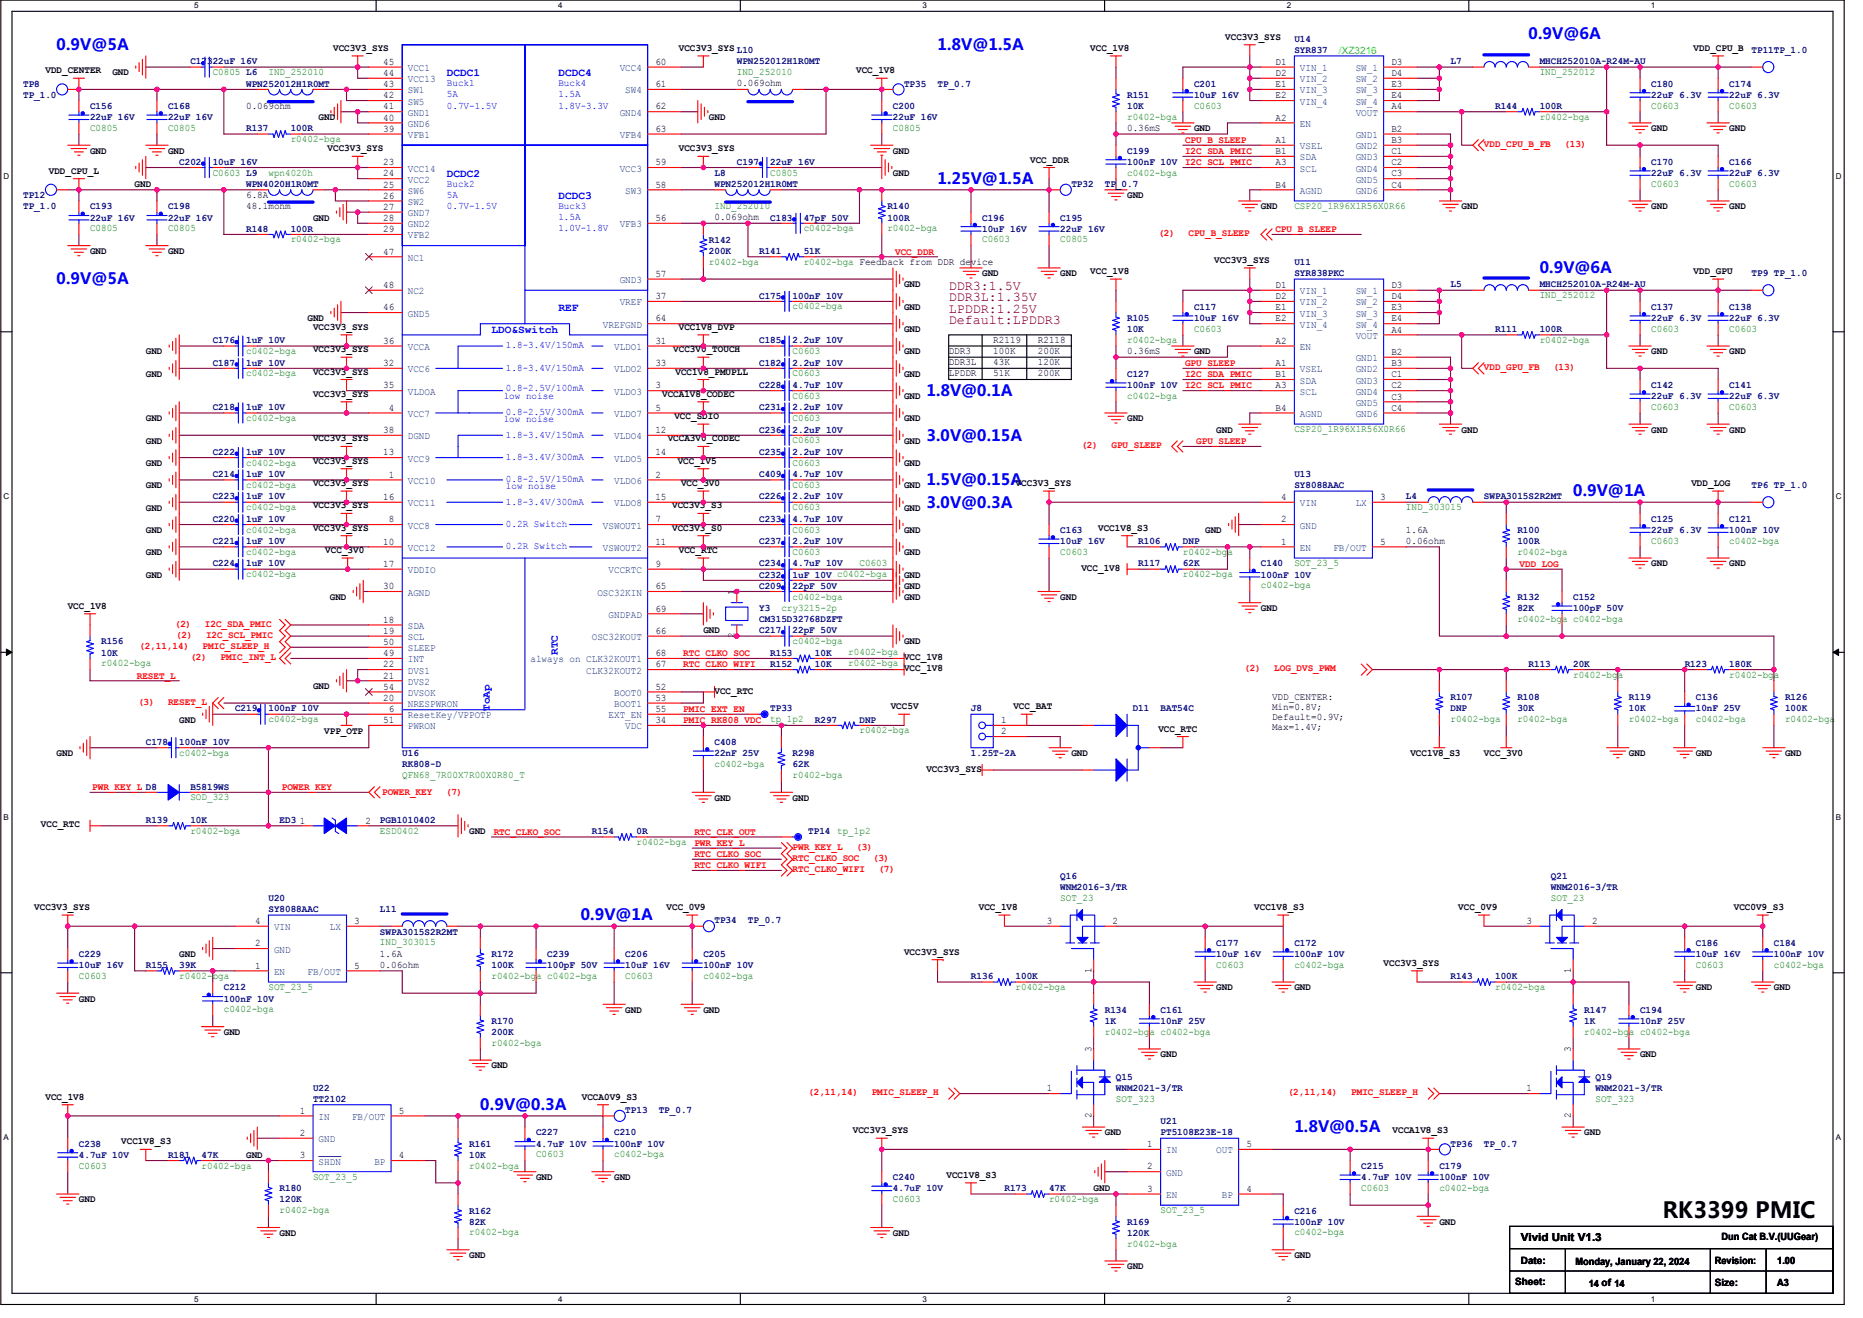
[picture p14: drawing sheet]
<svg xmlns="http://www.w3.org/2000/svg" width="297mm" height="210mm" viewBox="0 0 297 210" stroke-linecap="round" stroke-linejoin="round" font-family="sans-serif">
<defs><g id="words">
<text font-size="3.6" x="265" y="194">RK3399 PMIC</text>
<g font-size="2.5" fill="#00f">
<text x="9" y="8">0.9V@5A</text>
<text x="149.5" y="8">1.8V@1.5A</text>
<text x="243.7" y="6.2">0.9V@6A</text>
<text x="149.5" y="29.3">1.25V@1.5A</text>
<text x="9" y="45.3">0.9V@5A</text>
<text x="245.5" y="43.5">0.9V@6A</text>
<text x="147.7" y="63.1">1.8V@0.1A</text>
<text x="147.7" y="70.2">3.0V@0.15A</text>
<text x="147.7" y="77.3">1.5V@0.15A</text>
<text x="147.7" y="80.9">3.0V@0.3A</text>
<text x="250.8" y="79.1">0.9V@1A</text>
<text x="92.6" y="146.6">0.9V@1A</text>
<text x="76.6" y="176.9">0.9V@0.3A</text>
<text x="206.4" y="180.4">1.8V@0.5A</text>
</g>
<g font-size="2.1" fill="#800000">
<text x="151.2" y="46.2">DDR3:1.5V</text>
<text x="151.2" y="48">DDR3L:1.35V</text>
<text x="151.2" y="49.8">LPDDR:1.25V</text>
<text x="151.2" y="51.6">Default:LPDDR3</text>
</g>
<g font-size="1.8" fill="#00f">
<text x="71.2" y="12.2">DCDC1</text>
<text x="89" y="12.2">DCDC4</text>
<text x="71.2" y="28.2">DCDC2</text>
<text x="89" y="31.7">DCDC3</text>
<text x="78.4" y="53.1">LDO&amp;Switch</text>
<text x="89" y="49.5">REF</text>
<text x="88.9" y="104.4" transform="rotate(-90 88.9 104.4)">RTC</text>
<text x="78.1" y="113.3" transform="rotate(-90 78.1 113.3)">ToAp</text>
</g>
<text font-size="1.8" x="242.4" y="197.8">Vivid Unit V1.3</text>
<g font-size="1.6">
<text x="7.2" y="11.7">VDD_CENTER</text>
<text x="53.1" y="8.1">VCC3V3_SYS</text>
<text x="61.1" y="10.3">45</text>
<text x="104.5" y="10.3">60</text>
<text x="108.2" y="8.1">VCC3V3_SYS L10</text>
<text x="136.5" y="11.7">VCC_1V8</text>
<text x="173.8" y="8.1">VCC_1V8</text>
<text x="195.3" y="6.3">VCC3V3_SYS</text>
<text x="203.3" y="10.3">D1</text>
<text x="221.8" y="10.3">D3</text>
<text x="270" y="8.1">VDD_CPU_B</text>
<text x="17.9" y="12">GND</text>
<text x="39.2" y="17.3">0.069ohm</text>
<text x="61.1" y="12.1">44</text>
<text x="61.1" y="13.9">43</text>
<text x="61.1" y="15.7">42</text>
<text x="61.1" y="17.4">41</text>
<text x="104.5" y="17.4">62</text>
<text x="104.5" y="13.9">61</text>
<text x="117.5" y="13.7">0.069ohm</text>
<text x="203.3" y="12.1">D2</text>
<text x="203.3" y="13.9">E1</text>
<text x="203.3" y="15.7">E2</text>
<text x="221.8" y="12.1">D4</text>
<text x="221.8" y="13.9">E3</text>
<text x="221.8" y="15.7">E4</text>
<text x="221.8" y="17.4">A4</text>
<text x="50.8" y="19.1">GND</text>
<text x="61.1" y="21">39</text>
<text x="61.1" y="19.2">40</text>
<text x="104.5" y="21">63</text>
<text x="113" y="19.1">GND</text>
<text x="179.7" y="20.9">0.36mS</text>
<text x="190.4" y="20.9">GND</text>
<text x="203.3" y="22.8">A1</text>
<text x="203.3" y="19.2">A2</text>
<text x="221.8" y="21">B2</text>
<text x="221.8" y="22.8">B3</text>
<text x="263.2" y="20.9">GND</text>
<text x="275.7" y="20.9">GND</text>
<text x="7.8" y="27.7">VDD_CPU_L</text>
<text x="14.4" y="24.5">GND</text>
<text x="21.5" y="29.8">GND</text>
<text x="26.8" y="24.5">GND</text>
<text x="52.2" y="24.1">VCC3V3_SYS</text>
<text x="61.1" y="26.3">23</text>
<text x="61.1" y="28.1">24</text>
<text x="61.1" y="29.9">25</text>
<text x="104.5" y="29.9">58</text>
<text x="104.5" y="26.3">59</text>
<text x="108.2" y="24.1">VCC3V3_SYS</text>
<text x="142.4" y="24.5">GND</text>
<text x="142.4" y="28">GND</text>
<text x="164.2" y="25.9">VCC_DDR</text>
<text x="203.3" y="24.6">B1</text>
<text x="203.3" y="29.9">B4</text>
<text x="203.3" y="26.3">A3</text>
<text x="221.8" y="24.6">C1</text>
<text x="221.8" y="26.3">C2</text>
<text x="221.8" y="28.1">C3</text>
<text x="221.8" y="29.9">C4</text>
<text x="39.2" y="31.5">6.8A</text>
<text x="39.2" y="33.3">48.1mohm</text>
<text x="49.9" y="35.1">GND</text>
<text x="61.1" y="31.7">26</text>
<text x="61.1" y="33.4">27</text>
<text x="61.1" y="35.2">28</text>
<text x="104.5" y="35.2">56</text>
<text x="113.9" y="35.1">0.069ohm</text>
<text x="179.7" y="31.6">GND</text>
<text x="201" y="33.4">GND</text>
<text x="233" y="33.4">GND</text>
<text x="263.2" y="33.4">GND</text>
<text x="275.7" y="33.4">GND</text>
<text x="14.4" y="40.5">GND</text>
<text x="26.8" y="40.5">GND</text>
<text x="61.1" y="37">29</text>
<text x="61.1" y="40.6">47</text>
<text x="193.6" y="41.9">VCC3V3_SYS</text>
<text x="61.1" y="45.9">48</text>
<text x="104.5" y="47.7">37</text>
<text x="104.5" y="44.1">57</text>
<text x="144.1" y="45.8">GND</text>
<text x="156.6" y="44">GND</text>
<text x="169" y="44">GND</text>
<text x="173.8" y="43.7">VCC_1V8</text>
<text x="203.3" y="45.9">D1</text>
<text x="203.3" y="47.7">D2</text>
<text x="221.8" y="45.9">D3</text>
<text x="221.8" y="47.7">D4</text>
<text x="270" y="43.7">VDD_GPU</text>
<text x="49" y="51.1">GND</text>
<text x="49.9" y="52.6">VCC3V3_SYS</text>
<text x="61.1" y="49.4">46</text>
<text x="104.5" y="51.2">64</text>
<text x="108.2" y="52.6">VCC1V8_DVP</text>
<text x="144.1" y="49.4">GND</text>
<text x="144.1" y="52.9">GND</text>
<text x="203.3" y="49.4">E1</text>
<text x="203.3" y="51.2">E2</text>
<text x="221.8" y="49.4">E3</text>
<text x="221.8" y="51.2">E4</text>
<text x="221.8" y="53">A4</text>
<text x="23.2" y="56.5">GND</text>
<text x="49.9" y="56.1">VCC3V3_SYS</text>
<text x="49.9" y="59.7">VCC3V3_SYS</text>
<text x="61.1" y="54.8">36</text>
<text x="61.1" y="58.3">32</text>
<text x="104.5" y="58.3">33</text>
<text x="104.5" y="54.8">31</text>
<text x="107.3" y="56.1">VCC3V0_TOUCH</text>
<text x="107.7" y="59.7">VCC1V8_PMUPLL</text>
<text x="144.1" y="56.5">GND</text>
<text x="151.2" y="56.4">DDR3</text>
<text x="151.2" y="58.2">DDR3L</text>
<text x="151.2" y="60">LPDDR</text>
<text x="158.4" y="54.6">R2119</text>
<text x="158.4" y="56.4">100K</text>
<text x="158.4" y="58.2">43K</text>
<text x="158.4" y="60">51K</text>
<text x="165.5" y="56.4">200K</text>
<text x="165.5" y="60">200K</text>
<text x="165.5" y="54.6">R2118</text>
<text x="165.5" y="58.2">120K</text>
<text x="179.7" y="56.4">0.36mS</text>
<text x="190.4" y="56.5">GND</text>
<text x="203.3" y="58.3">A1</text>
<text x="203.3" y="54.8">A2</text>
<text x="221.8" y="56.6">B2</text>
<text x="221.8" y="58.3">B3</text>
<text x="263.2" y="56.5">GND</text>
<text x="275.7" y="56.5">GND</text>
<text x="23.2" y="60">GND</text>
<text x="49.9" y="63.2">VCC3V3_SYS</text>
<text x="61.1" y="61.9">35</text>
<text x="62" y="65.4">4</text>
<text x="104.5" y="65.4">5</text>
<text x="104.5" y="61.9">3</text>
<text x="105.6" y="63.2">VCCA1V8_CODEC</text>
<text x="144.1" y="60">GND</text>
<text x="144.1" y="63.6">GND</text>
<text x="203.3" y="60.1">B1</text>
<text x="203.3" y="65.4">B4</text>
<text x="203.3" y="61.9">A3</text>
<text x="221.8" y="60.1">C1</text>
<text x="221.8" y="61.9">C2</text>
<text x="221.8" y="63.7">C3</text>
<text x="221.8" y="65.4">C4</text>
<text x="23.2" y="67.1">GND</text>
<text x="23.2" y="70.7">GND</text>
<text x="49.9" y="70.3">VCC3V3_SYS</text>
<text x="61.1" y="69">38</text>
<text x="104.5" y="69">12</text>
<text x="106.4" y="70.3">VCCA3V0_CODEC</text>
<text x="107.5" y="66.8">VCC_SDIO</text>
<text x="144.1" y="70.7">GND</text>
<text x="144.1" y="67.1">GND</text>
<text x="179.7" y="67.1">GND</text>
<text x="193.9" y="68.9">GND</text>
<text x="233" y="68.9">GND</text>
<text x="263.2" y="68.9">GND</text>
<text x="275.7" y="68.9">GND</text>
<text x="23.2" y="74.2">GND</text>
<text x="23.2" y="77.8">GND</text>
<text x="49.9" y="77.4">VCC3V3_SYS</text>
<text x="49.9" y="73.9">VCC3V3_SYS</text>
<text x="61.1" y="72.6">13</text>
<text x="62" y="76.1">1</text>
<text x="104.5" y="76.1">2</text>
<text x="104.5" y="72.6">14</text>
<text x="108" y="73.9">VCC_1V5</text>
<text x="108.6" y="77.4">VCC_3V0</text>
<text x="144.1" y="77.8">GND</text>
<text x="144.1" y="74.2">GND</text>
<text x="161.9" y="77.4">VCC3V3_SYS</text>
<text x="269.6" y="77.4">VDD_LOG</text>
<text x="23.2" y="81.4">GND</text>
<text x="49.9" y="81">VCC3V3_SYS</text>
<text x="61.1" y="79.7">16</text>
<text x="62" y="83.2">8</text>
<text x="104.5" y="83.2">7</text>
<text x="104.5" y="79.7">15</text>
<text x="107.1" y="81">VCC3V3_S3</text>
<text x="144.1" y="81.4">GND</text>
<text x="204.2" y="83.2">2</text>
<text x="204.2" y="79.7">4</text>
<text x="220" y="79.7">3</text>
<text x="23.2" y="88.5">GND</text>
<text x="23.2" y="84.9">GND</text>
<text x="49.9" y="84.6">VCC3V3_SYS</text>
<text x="51.9" y="88.1">VCC_3V0</text>
<text x="61.1" y="86.8">10</text>
<text x="104.5" y="86.8">11</text>
<text x="107.1" y="84.6">VCC3V3_S0</text>
<text x="108.2" y="88.1">VCC_RTC</text>
<text x="144.1" y="88.5">GND</text>
<text x="144.1" y="84.9">GND</text>
<text x="175.1" y="84.6">VCC1V8_S3</text>
<text x="192.1" y="84.9">GND</text>
<text x="204.2" y="86.8">1</text>
<text x="220" y="86.8">5</text>
<text x="224.1" y="84.9">1.6A</text>
<text x="224.1" y="86.6">0.06ohm</text>
<text x="23.2" y="92">GND</text>
<text x="52.6" y="95.6">GND</text>
<text x="61.1" y="93.9">30</text>
<text x="61.1" y="90.3">17</text>
<text x="104.5" y="93.9">65</text>
<text x="104.5" y="90.3">9</text>
<text x="117.1" y="94.8" transform="rotate(-90 117.1 94.8)">1</text>
<text x="144.1" y="95.6">GND</text>
<text x="144.1" y="93.8">GND</text>
<text x="144.1" y="92">GND</text>
<text x="169" y="95.6">GND</text>
<text x="172.4" y="91">VCC_1V8</text>
<text x="263.2" y="90.2">GND</text>
<text x="275.7" y="90.2">GND</text>
<text x="10.8" y="97">VCC_1V8</text>
<text x="61.1" y="99.2">18</text>
<text x="61.1" y="101">19</text>
<text x="104.5" y="101">66</text>
<text x="104.5" y="97.4">69</text>
<text x="112.1" y="100.9">GND</text>
<text x="117.1" y="101.7" transform="rotate(-90 117.1 101.7)">2</text>
<text x="201" y="97.4">GND</text>
<text x="61.1" y="102.8">50</text>
<text x="61.1" y="104.6">49</text>
<text x="61.1" y="106.3">22</text>
<text x="104.5" y="106.3">67</text>
<text x="104.5" y="104.6">68</text>
<text x="144.1" y="107">VCC_1V8</text>
<text x="144.1" y="105.2">VCC_1V8</text>
<text x="144.1" y="102.7">GND</text>
<text x="49.9" y="109.8">GND</text>
<text x="61.1" y="111.7">20</text>
<text x="61.1" y="108.1">21</text>
<text x="61.1" y="109.9">54</text>
<text x="62" y="113.4">6</text>
<text x="104.5" y="109.9">52</text>
<text x="104.5" y="111.7">53</text>
<text x="104.5" y="113.4">55</text>
<text x="113.9" y="110.5">VCC_RTC</text>
<text x="142" y="113">VCC5V</text>
<text x="161.6" y="113">VCC_BAT</text>
<text x="202.8" y="111.5">VDD_CENTER:</text>
<text x="202.8" y="113.1">Min=0.8V;</text>
<text x="28.6" y="115.1">GND</text>
<text x="51.7" y="116.9">VPP_OTP</text>
<text x="61.1" y="115.2">51</text>
<text x="104.5" y="115.2">34</text>
<text x="159.6" y="115.2">1</text>
<text x="159.6" y="117">2</text>
<text x="184.7" y="116.6">VCC_RTC</text>
<text x="202.8" y="114.7">Default=0.9V;</text>
<text x="202.8" y="116.3">Max=1.4V;</text>
<text x="9" y="120.5">GND</text>
<text x="147.7" y="123">VCC3V3_SYS</text>
<text x="170.8" y="120.5">GND</text>
<text x="224.8" y="120.5">VCC1V8_S3</text>
<text x="236.6" y="120.5">VCC_3V0</text>
<text x="259.7" y="120.5">GND</text>
<text x="270.4" y="120.5">GND</text>
<text x="284.6" y="120.5">GND</text>
<text x="6.5" y="131.8">VCC_RTC</text>
<text x="47.8" y="131.2">1</text>
<text x="58.3" y="131.2">2</text>
<text x="113.9" y="127.6">GND</text>
<text x="126.4" y="127.6">GND</text>
<text x="74.8" y="132.9">GND</text>
<text x="5.5" y="145">VCC3V3_SYS</text>
<text x="40.7" y="147.2">4</text>
<text x="56.5" y="147.2">3</text>
<text x="106.3" y="145">VCC_0V9</text>
<text x="156" y="145">VCC_1V8</text>
<text x="166.9" y="147.2">3</text>
<text x="177.4" y="147.2">2</text>
<text x="200" y="145">VCC1V8_S3</text>
<text x="232.5" y="145">VCC_0V9</text>
<text x="243.3" y="147.2">3</text>
<text x="253.8" y="147.2">2</text>
<text x="276.4" y="145">VCC0V9_S3</text>
<text x="28.6" y="152.5">GND</text>
<text x="40.7" y="154.3">1</text>
<text x="40.7" y="150.8">2</text>
<text x="56.5" y="154.3">5</text>
<text x="60.6" y="152.4">1.6A</text>
<text x="60.6" y="154.2">0.06ohm</text>
<text x="144.1" y="152.1">VCC3V3_SYS</text>
<text x="174" y="155" transform="rotate(-90 174 155)">1</text>
<text x="220.6" y="153.9">VCC3V3_SYS</text>
<text x="250.4" y="155" transform="rotate(-90 250.4 155)">1</text>
<text x="12.6" y="159.6">GND</text>
<text x="99.7" y="161.4">GND</text>
<text x="112.1" y="161.4">GND</text>
<text x="193.9" y="157.8">GND</text>
<text x="206.4" y="157.8">GND</text>
<text x="270.4" y="157.8">GND</text>
<text x="282.8" y="157.8">GND</text>
<text x="35.7" y="164.9">GND</text>
<text x="174" y="167.7" transform="rotate(-90 174 167.7)">3</text>
<text x="250.4" y="167.7" transform="rotate(-90 250.4 167.7)">3</text>
<text x="78.4" y="170.2">GND</text>
<text x="166.9" y="173.9">1</text>
<text x="185" y="168.5">GND</text>
<text x="243.3" y="173.9">1</text>
<text x="261.5" y="168.5">GND</text>
<text x="7.2" y="175.2">VCC_1V8</text>
<text x="47.8" y="177.4">1</text>
<text x="63.6" y="177.4">5</text>
<text x="92.8" y="175.2">VCCA0V9_S3</text>
<text x="174" y="178.2" transform="rotate(-90 174 178.2)">2</text>
<text x="250.4" y="178.2" transform="rotate(-90 250.4 178.2)">2</text>
<text x="19.3" y="182.3">VCC1V8_S3</text>
<text x="39.2" y="184.5">GND</text>
<text x="47.8" y="184.6">3</text>
<text x="47.8" y="181">2</text>
<text x="63.6" y="184.6">4</text>
<text x="136" y="180.6">VCC3V3_SYS</text>
<text x="176.1" y="180.9">GND</text>
<text x="182.9" y="182.8">1</text>
<text x="198.7" y="182.8">5</text>
<text x="222" y="180.6">VCCA1V8_S3</text>
<text x="252.6" y="180.9">GND</text>
<text x="12.6" y="191.6">GND</text>
<text x="85.5" y="188">GND</text>
<text x="97.9" y="188">GND</text>
<text x="150.9" y="187.7">VCC1V8_S3</text>
<text x="174.4" y="189.8">GND</text>
<text x="182.9" y="186.3">2</text>
<text x="182.9" y="189.9">3</text>
<text x="198.7" y="189.9">4</text>
<text x="44.6" y="196.9">GND</text>
<text x="142.4" y="196.9">GND</text>
<text x="229.5" y="195.1">GND</text>
<text x="274.4" y="197.6">Dun Cat B.V.(UUGear)</text>
<text x="74.8" y="200.5">GND</text>
<text x="179.7" y="202.2">GND</text>
<text x="206.4" y="200.5">GND</text>
<text x="242.4" y="201.3">Date:</text>
<text x="251.1" y="201.5">Monday, January 22, 2024</text>
<text x="273.4" y="201.3">Revision:</text>
<text x="283.3" y="201.3">1.00</text>
<text x="241.6" y="204.7">Sheet:</text>
<text x="253.3" y="205.1">14 of 14</text>
<text x="273.4" y="204.9">Size:</text>
<text x="283.3" y="204.9">A3</text>
</g>
<g font-size="1.6" fill="#000080">
<text x="30.4" y="10.2">C17322uF 16V</text>
<text x="117.5" y="10.2">WPN252012H1R0MT</text>
<text x="206.4" y="6.7">U14</text>
<text x="206.4" y="8.5">SYR837</text>
<text x="231.2" y="10.2">L7</text>
<text x="245.5" y="10.2">MHCH252010A-R24M-AU</text>
<text x="279.2" y="8.5">TP11TP_1.0</text>
<text x="3.7" y="13.8">TP8</text>
<text x="3.7" y="15.6">TP_1.0</text>
<text x="14.4" y="17.4">C156</text>
<text x="26.8" y="17.4">C168</text>
<text x="39.2" y="13.8">WPN252012H1R0MT</text>
<text x="142.4" y="17.4">C200</text>
<text x="144.1" y="13.8">TP35</text>
<text x="149.5" y="13.8">TP_0.7</text>
<text x="179.7" y="15.6">R151</text>
<text x="179.7" y="17.4">10K</text>
<text x="190.4" y="13.8">C201</text>
<text x="190.4" y="15.6">10uF 16V</text>
<text x="238.4" y="17.4">R144</text>
<text x="245.5" y="17.4">100R</text>
<text x="263.2" y="13.8">C180</text>
<text x="263.2" y="15.6">22uF 6.3V</text>
<text x="275.7" y="13.8">C174</text>
<text x="275.7" y="15.6">22uF 6.3V</text>
<text x="14.4" y="19.1">22uF 16V</text>
<text x="26.8" y="19.1">22uF 16V</text>
<text x="39.2" y="20.9">R137</text>
<text x="46.4" y="20.9">100R</text>
<text x="142.4" y="19.1">22uF 16V</text>
<text x="28.6" y="26.2">C202</text>
<text x="33.9" y="26.2">10uF 16V</text>
<text x="39.2" y="29.8">WPN4020H1R0MT</text>
<text x="113.9" y="28">L8</text>
<text x="113.9" y="29.8">WPN252012H1R0MT</text>
<text x="117.5" y="26.2">C197</text>
<text x="122.8" y="26.2">22uF 16V</text>
<text x="170.8" y="29.8">TP32</text>
<text x="176.1" y="29.8">TP_0.7</text>
<text x="179.7" y="24.5">C199</text>
<text x="179.7" y="26.2">100nF 10V</text>
<text x="263.2" y="26.2">C170</text>
<text x="263.2" y="28">22uF 6.3V</text>
<text x="275.7" y="26.2">C166</text>
<text x="275.7" y="28">22uF 6.3V</text>
<text x="3.7" y="31.6">TP12</text>
<text x="3.7" y="33.4">TP_1.0</text>
<text x="14.4" y="33.4">C193</text>
<text x="14.4" y="35.1">22uF 16V</text>
<text x="26.8" y="33.4">C198</text>
<text x="26.8" y="35.1">22uF 16V</text>
<text x="122.8" y="35.1">C183</text>
<text x="128.1" y="35.1">47pF 50V</text>
<text x="141.5" y="33.4">R140</text>
<text x="141.5" y="35.1">100R</text>
<text x="156.6" y="35.1">C196</text>
<text x="169" y="35.1">C195</text>
<text x="39.2" y="36.9">R148</text>
<text x="46.4" y="36.9">100R</text>
<text x="113" y="38.7">R142</text>
<text x="113" y="40.5">200K</text>
<text x="121" y="40.5">R141</text>
<text x="128.1" y="40.5">51K</text>
<text x="156.6" y="36.9">10uF 16V</text>
<text x="169" y="36.9">22uF 16V</text>
<text x="121" y="47.6">C175</text>
<text x="126.4" y="47.6">100nF 10V</text>
<text x="206.4" y="42.2">U11</text>
<text x="206.4" y="44">SYR838PKC</text>
<text x="231.2" y="45.8">L5</text>
<text x="245.5" y="45.8">MHCH252010A-R24M-AU</text>
<text x="279.2" y="44">TP9 TP_1.0</text>
<text x="179.7" y="51.1">R105</text>
<text x="179.7" y="52.9">10K</text>
<text x="190.4" y="49.4">C117</text>
<text x="190.4" y="51.1">10uF 16V</text>
<text x="238.4" y="52.9">R111</text>
<text x="245.5" y="52.9">100R</text>
<text x="263.2" y="49.4">C137</text>
<text x="263.2" y="51.1">22uF 6.3V</text>
<text x="275.7" y="49.4">C138</text>
<text x="275.7" y="51.1">22uF 6.3V</text>
<text x="33.9" y="54.7">C176</text>
<text x="33.9" y="58.2">C187</text>
<text x="39.2" y="54.7">1uF 10V</text>
<text x="39.2" y="58.2">1uF 10V</text>
<text x="121" y="54.7">C185</text>
<text x="121" y="58.2">C182</text>
<text x="126.4" y="54.7">2.2uF 10V</text>
<text x="126.4" y="58.2">2.2uF 10V</text>
<text x="33.9" y="65.4">C218</text>
<text x="39.2" y="65.4">1uF 10V</text>
<text x="121" y="65.4">C231</text>
<text x="121" y="61.8">C228</text>
<text x="126.4" y="65.4">2.2uF 10V</text>
<text x="126.4" y="61.8">4.7uF 10V</text>
<text x="179.7" y="60">C127</text>
<text x="179.7" y="61.8">100nF 10V</text>
<text x="263.2" y="61.8">C142</text>
<text x="263.2" y="63.6">22uF 6.3V</text>
<text x="275.7" y="61.8">C141</text>
<text x="275.7" y="63.6">22uF 6.3V</text>
<text x="121" y="68.9">C236</text>
<text x="126.4" y="68.9">2.2uF 10V</text>
<text x="33.9" y="76">C214</text>
<text x="33.9" y="72.5">C222</text>
<text x="39.2" y="76">1uF 10V</text>
<text x="39.2" y="72.5">1uF 10V</text>
<text x="121" y="72.5">C235</text>
<text x="121" y="76">C409</text>
<text x="126.4" y="72.5">2.2uF 10V</text>
<text x="126.4" y="76">4.7uF 10V</text>
<text x="206.4" y="76">U13</text>
<text x="206.4" y="77.8">SY8088AAC</text>
<text x="279.2" y="77.8">TP6 TP_1.0</text>
<text x="33.9" y="83.1">C220</text>
<text x="33.9" y="79.6">C223</text>
<text x="39.2" y="83.1">1uF 10V</text>
<text x="39.2" y="79.6">1uF 10V</text>
<text x="121" y="83.1">C233</text>
<text x="121" y="79.6">C226</text>
<text x="126.4" y="83.1">4.7uF 10V</text>
<text x="126.4" y="79.6">2.2uF 10V</text>
<text x="224.1" y="79.6">L4</text>
<text x="236.6" y="79.6">SWPA3015S2R2MT</text>
<text x="263.2" y="83.1">C125</text>
<text x="275.7" y="83.1">C121</text>
<text x="33.9" y="86.7">C221</text>
<text x="39.2" y="86.7">1uF 10V</text>
<text x="121" y="86.7">C237</text>
<text x="126.4" y="86.7">2.2uF 10V</text>
<text x="169" y="84.9">C163</text>
<text x="169" y="86.7">10uF 16V</text>
<text x="181.5" y="86.7">R106</text>
<text x="188.6" y="86.7">DNP</text>
<text x="241.9" y="84.9">R100</text>
<text x="241.9" y="86.7">100R</text>
<text x="263.2" y="84.9">22uF 6.3V</text>
<text x="275.7" y="84.9">100nF 10V</text>
<text x="33.9" y="90.2">C224</text>
<text x="39.2" y="90.2">1uF 10V</text>
<text x="121" y="92">C232</text>
<text x="121" y="93.8">C209</text>
<text x="121" y="90.2">C234</text>
<text x="126.4" y="92">1uF 10V c0402-bga</text>
<text x="126.4" y="93.8">22pF 50V</text>
<text x="126.4" y="90.2">4.7uF 10V</text>
<text x="181.5" y="90.2">R117</text>
<text x="188.6" y="90.2">62K</text>
<text x="201" y="90.2">C140</text>
<text x="201" y="92">100nF 10V</text>
<text x="241.9" y="95.6">R132</text>
<text x="250.8" y="95.6">C152</text>
<text x="121" y="97.4">Y3</text>
<text x="121" y="99.1">CM315D32768DZFT</text>
<text x="121" y="100.9">C217</text>
<text x="126.4" y="100.9">22pF 50V</text>
<text x="241.9" y="97.4">82K</text>
<text x="250.8" y="97.4">100pF 50V</text>
<text x="16.1" y="102.7">R156</text>
<text x="16.1" y="104.5">10K</text>
<text x="122.8" y="106.2">R152</text>
<text x="122.8" y="104.5">R153</text>
<text x="129.9" y="106.2">10K</text>
<text x="129.9" y="104.5">10K</text>
<text x="243.7" y="106.2">R113</text>
<text x="250.8" y="106.2">20K</text>
<text x="268.6" y="106.2">R123</text>
<text x="275.7" y="106.2">180K</text>
<text x="37.5" y="113.4">C219</text>
<text x="42.8" y="113.4">100nF 10V</text>
<text x="122.8" y="113.4">TP33</text>
<text x="154.8" y="113.4">J8</text>
<text x="180.6" y="113.4">D11</text>
<text x="185" y="113.4">BAT54C</text>
<text x="231.2" y="111.6">R107</text>
<text x="231.2" y="113.4">DNP</text>
<text x="241.9" y="111.6">R108</text>
<text x="241.9" y="113.4">30K</text>
<text x="259.7" y="111.6">R119</text>
<text x="259.7" y="113.4">10K</text>
<text x="270.4" y="111.6">C136</text>
<text x="270.4" y="113.4">10nF 25V</text>
<text x="284.6" y="111.6">R126</text>
<text x="284.6" y="113.4">100K</text>
<text x="23.2" y="118.7">C178</text>
<text x="28.6" y="118.7">100nF 10V</text>
<text x="113.9" y="118.7">C408</text>
<text x="129.9" y="115.1">R297</text>
<text x="137" y="115.1">DNP</text>
<text x="30.4" y="125.8">B5819WS</text>
<text x="64.1" y="122.2">RK808-D</text>
<text x="64.1" y="120.5">U16</text>
<text x="113.9" y="120.5">22nF 25V</text>
<text x="126.4" y="120.5">R298</text>
<text x="126.4" y="122.2">62K</text>
<text x="154.8" y="120.5">1.25T-2A</text>
<text x="23.2" y="131.1">R139</text>
<text x="30.4" y="131.1">10K</text>
<text x="44.6" y="131.1">ED3</text>
<text x="60.6" y="131.1">PGB1010402</text>
<text x="94.4" y="132.9">R154</text>
<text x="101.5" y="132.9">0R</text>
<text x="128.8" y="132.9">TP14 tp_1p2</text>
<text x="42.8" y="143.6">U20</text>
<text x="169" y="140">Q16</text>
<text x="169" y="141.8">WNM2016-3/TR</text>
<text x="247.2" y="140">Q21</text>
<text x="247.2" y="141.8">WNM2016-3/TR</text>
<text x="42.8" y="145.4">SY8088AAC</text>
<text x="60.6" y="145.4">L11</text>
<text x="60.6" y="148.9">SWPA3015S2R2MT</text>
<text x="113.9" y="147.1">TP34</text>
<text x="119.2" y="147.1">TP_0.7</text>
<text x="12.6" y="152.5">C229</text>
<text x="12.6" y="154.2">10uF 16V</text>
<text x="23.2" y="154.2">R155</text>
<text x="28.6" y="154.2">39K</text>
<text x="78.4" y="152.5">R172</text>
<text x="78.4" y="154.2">100K</text>
<text x="87.2" y="152.5">C239</text>
<text x="87.2" y="154.2">100pF 50V</text>
<text x="99.7" y="152.5">C206</text>
<text x="99.7" y="154.2">10uF 16V</text>
<text x="112.1" y="152.5">C205</text>
<text x="112.1" y="154.2">100nF 10V</text>
<text x="193.9" y="150.7">C177</text>
<text x="193.9" y="152.5">10uF 16V</text>
<text x="206.4" y="150.7">C172</text>
<text x="206.4" y="152.5">100nF 10V</text>
<text x="270.4" y="150.7">C186</text>
<text x="270.4" y="152.5">10uF 16V</text>
<text x="282.8" y="150.7">C184</text>
<text x="282.8" y="152.5">100nF 10V</text>
<text x="35.7" y="157.8">C212</text>
<text x="35.7" y="159.6">100nF 10V</text>
<text x="154.8" y="156">R136</text>
<text x="161.9" y="156">100K</text>
<text x="176.1" y="161.4">R134</text>
<text x="185" y="161.4">C161</text>
<text x="231.2" y="156">R143</text>
<text x="238.4" y="156">100K</text>
<text x="252.6" y="161.4">R147</text>
<text x="261.5" y="161.4">C194</text>
<text x="78.4" y="163.1">R170</text>
<text x="78.4" y="164.9">200K</text>
<text x="176.1" y="163.1">1K</text>
<text x="185" y="163.1">10nF 25V</text>
<text x="252.6" y="163.1">1K</text>
<text x="261.5" y="163.1">10nF 25V</text>
<text x="49.9" y="173.8">U22</text>
<text x="177.9" y="172">Q15</text>
<text x="177.9" y="173.8">WNM2021-3/TR</text>
<text x="254.4" y="172">Q19</text>
<text x="254.4" y="173.8">WNM2021-3/TR</text>
<text x="49.9" y="175.6">TT2102</text>
<text x="99.7" y="177.4">TP13</text>
<text x="105" y="177.4">TP_0.7</text>
<text x="185" y="179.1">U21</text>
<text x="12.6" y="182.7">C238</text>
<text x="12.6" y="184.5">4.7uF 10V</text>
<text x="26.8" y="184.5">R181</text>
<text x="32.1" y="184.5">47K</text>
<text x="74.8" y="182.7">R161</text>
<text x="74.8" y="184.5">10K</text>
<text x="85.5" y="180.9">C227</text>
<text x="85.5" y="182.7">4.7uF 10V</text>
<text x="97.9" y="180.9">C210</text>
<text x="97.9" y="182.7">100nF 10V</text>
<text x="185" y="180.9">PT5108E23E-18</text>
<text x="231.2" y="182.7">TP36</text>
<text x="236.6" y="182.7">TP_0.7</text>
<text x="44.6" y="189.8">R180</text>
<text x="44.6" y="191.6">120K</text>
<text x="142.4" y="188">C240</text>
<text x="142.4" y="189.8">4.7uF 10V</text>
<text x="160.1" y="189.8">R173</text>
<text x="167.2" y="189.8">47K</text>
<text x="217" y="186.2">C215</text>
<text x="217" y="188">4.7uF 10V</text>
<text x="229.5" y="186.2">C179</text>
<text x="229.5" y="188">100nF 10V</text>
<text x="74.8" y="193.4">R162</text>
<text x="74.8" y="195.1">82K</text>
<text x="179.7" y="195.1">R169</text>
<text x="179.7" y="196.9">120K</text>
<text x="206.4" y="193.4">C216</text>
<text x="206.4" y="195.1">100nF 10V</text>
</g>
<g font-size="1.6" fill="#008000">
<text x="33.9" y="12">C0805 L6</text>
<text x="42.8" y="12">IND_252010</text>
<text x="117.5" y="12">IND_252010</text>
<text x="245.5" y="12">IND_252012</text>
<text x="190.4" y="17.3">C0603</text>
<text x="263.2" y="17.3">C0603</text>
<text x="275.7" y="17.3">C0603</text>
<text x="14.4" y="20.9">C0805</text>
<text x="26.8" y="20.9">C0805</text>
<text x="46.4" y="22.6">r0402-bga</text>
<text x="142.4" y="20.9">C0805</text>
<text x="179.7" y="19.1">r0402-bga</text>
<text x="245.5" y="19.1">r0402-bga</text>
<text x="33.9" y="28">C0603 L9</text>
<text x="42.8" y="28">wpn4020h</text>
<text x="122.8" y="28">C0805</text>
<text x="179.7" y="28">c0402-bga</text>
<text x="263.2" y="29.7">C0603</text>
<text x="275.7" y="29.7">C0603</text>
<text x="113.9" y="33.3">IND_252010</text>
<text x="206.4" y="33.3">CSP20_1R96X1R56X0R66</text>
<text x="14.4" y="36.9">C0805</text>
<text x="26.8" y="36.9">C0805</text>
<text x="46.4" y="38.6">r0402-bga</text>
<text x="128.1" y="36.9">c0402-bga</text>
<text x="141.5" y="36.9">r0402-bga</text>
<text x="156.6" y="38.6">C0603</text>
<text x="169" y="38.6">C0805</text>
<text x="113" y="42.2">r0402-bga</text>
<text x="128.1" y="42.2">r0402-bga Feedback from DDR device</text>
<text x="245.5" y="47.5">IND_252012</text>
<text x="126.4" y="49.3">c0402-bga</text>
<text x="190.4" y="52.9">C0603</text>
<text x="263.2" y="52.9">C0603</text>
<text x="275.7" y="52.9">C0603</text>
<text x="39.2" y="56.4">c0402-bga</text>
<text x="39.2" y="60">c0402-bga</text>
<text x="126.4" y="56.4">C0603</text>
<text x="126.4" y="60">C0603</text>
<text x="179.7" y="54.6">r0402-bga</text>
<text x="245.5" y="54.6">r0402-bga</text>
<text x="126.4" y="63.5">C0603</text>
<text x="179.7" y="63.5">c0402-bga</text>
<text x="263.2" y="65.3">C0603</text>
<text x="275.7" y="65.3">C0603</text>
<text x="39.2" y="67.1">c0402-bga</text>
<text x="126.4" y="67.1">C0603</text>
<text x="126.4" y="70.6">C0603</text>
<text x="206.4" y="68.9">CSP20_1R96X1R56X0R66</text>
<text x="39.2" y="77.7">c0402-bga</text>
<text x="39.2" y="74.2">c0402-bga</text>
<text x="126.4" y="74.2">C0603</text>
<text x="126.4" y="77.7">C0603</text>
<text x="39.2" y="81.3">c0402-bga</text>
<text x="126.4" y="81.3">C0603</text>
<text x="224.1" y="81.3">IND_303015</text>
<text x="39.2" y="88.4">c0402-bga</text>
<text x="39.2" y="84.9">c0402-bga</text>
<text x="126.4" y="84.9">C0603</text>
<text x="126.4" y="88.4">C0603</text>
<text x="169" y="88.4">C0603</text>
<text x="188.6" y="88.4">r0402-bga</text>
<text x="241.9" y="88.4">r0402-bga</text>
<text x="263.2" y="86.6">C0603</text>
<text x="275.7" y="86.6">c0402-bga</text>
<text x="39.2" y="92">c0402-bga</text>
<text x="126.4" y="95.5">c0402-bga</text>
<text x="137" y="90.2">C0603</text>
<text x="188.6" y="92">r0402-bga</text>
<text x="201" y="93.7">c0402-bga</text>
<text x="206.4" y="90.2">SOT_23_5</text>
<text x="124.6" y="97.3">cry3215-2p</text>
<text x="241.9" y="99.1">r0402-bga c0402-bga</text>
<text x="16.1" y="106.2">r0402-bga</text>
<text x="126.4" y="102.6">c0402-bga</text>
<text x="135.2" y="106.2">r0402-bga</text>
<text x="135.2" y="104.4">r0402-bga</text>
<text x="250.8" y="108">r0402-bga</text>
<text x="275.7" y="108">r0402-bga</text>
<text x="42.8" y="115.1">c0402-bga</text>
<text x="122.8" y="115.1">tp_1p2</text>
<text x="137" y="116.9">r0402-bga</text>
<text x="231.2" y="115.1">r0402-bga</text>
<text x="241.9" y="115.1">r0402-bga</text>
<text x="259.7" y="115.1">r0402-bga</text>
<text x="270.4" y="115.1">c0402-bga</text>
<text x="284.6" y="115.1">r0402-bga</text>
<text x="28.6" y="120.4">c0402-bga</text>
<text x="64.1" y="124">QFN68_7R00X7R00X0R80_T</text>
<text x="113.9" y="122.2">c0402-bga</text>
<text x="126.4" y="124">r0402-bga</text>
<text x="30.4" y="127.5">SOD_323</text>
<text x="30.4" y="132.9">r0402-bga</text>
<text x="60.6" y="132.9">ESD0402</text>
<text x="101.5" y="134.6">r0402-bga</text>
<text x="169" y="143.5">SOT_23</text>
<text x="247.2" y="143.5">SOT_23</text>
<text x="12.6" y="156">C0603</text>
<text x="28.6" y="156">r0402-bga</text>
<text x="60.6" y="150.6">IND_303015</text>
<text x="78.4" y="156">r0402-bga c0402-bga</text>
<text x="99.7" y="156">C0603</text>
<text x="112.1" y="156">c0402-bga</text>
<text x="193.9" y="154.2">C0603</text>
<text x="206.4" y="154.2">c0402-bga</text>
<text x="270.4" y="154.2">C0603</text>
<text x="282.8" y="154.2">c0402-bga</text>
<text x="35.7" y="161.3">c0402-bga</text>
<text x="42.8" y="157.7">SOT_23_5</text>
<text x="161.9" y="157.7">r0402-bga</text>
<text x="238.4" y="157.7">r0402-bga</text>
<text x="78.4" y="166.6">r0402-bga</text>
<text x="176.1" y="164.9">r0402-bga c0402-bga</text>
<text x="252.6" y="164.9">r0402-bga c0402-bga</text>
<text x="177.9" y="175.5">SOT_323</text>
<text x="254.4" y="175.5">SOT_323</text>
<text x="85.5" y="184.4">C0603</text>
<text x="97.9" y="184.4">c0402-bga</text>
<text x="12.6" y="186.2">C0603</text>
<text x="32.1" y="186.2">r0402-bga</text>
<text x="49.9" y="188">SOT_23_5</text>
<text x="74.8" y="186.2">r0402-bga</text>
<text x="142.4" y="191.5">C0603</text>
<text x="167.2" y="191.5">r0402-bga</text>
<text x="217" y="189.7">C0603</text>
<text x="229.5" y="189.7">c0402-bga</text>
<text x="44.6" y="193.3">r0402-bga</text>
<text x="74.8" y="196.9">r0402-bga</text>
<text x="185" y="193.3">SOT_23_5</text>
<text x="206.4" y="196.9">c0402-bga</text>
<text x="179.7" y="198.6">r0402-bga</text>
</g>
<g font-size="1.6" fill="#004080">
<text x="65" y="11.3">VCC1</text>
<text x="98.8" y="11.3">VCC4</text>
<text x="207.2" y="11.3">VIN_1</text>
<text x="216.1" y="11.3">SW_1</text>
<text x="65" y="13.1">VCC13</text>
<text x="65" y="14.9">SW1</text>
<text x="65" y="16.7">SW5</text>
<text x="99.7" y="14.9">SW4</text>
<text x="207.2" y="13.1">VIN_2</text>
<text x="207.2" y="14.9">VIN_3</text>
<text x="207.2" y="16.7">VIN_4</text>
<text x="216.1" y="13.1">SW_2</text>
<text x="216.1" y="14.9">SW_3</text>
<text x="216.1" y="16.7">SW_4</text>
<text x="65" y="22">VFB1</text>
<text x="65" y="18.4">GND1</text>
<text x="65" y="20.2">GND6</text>
<text x="98.8" y="18.4">GND4</text>
<text x="98.8" y="22">VFB4</text>
<text x="207.2" y="23.8">VSEL</text>
<text x="207.2" y="20.2">EN</text>
<text x="216.1" y="22">GND1</text>
<text x="216.1" y="23.8">GND2</text>
<text x="216.1" y="18.4">VOUT</text>
<text x="65" y="27.3">VCC14</text>
<text x="65" y="29.1">VCC2</text>
<text x="98.8" y="27.3">VCC3</text>
<text x="207.2" y="25.6">SDA</text>
<text x="207.2" y="27.3">SCL</text>
<text x="216.1" y="25.6">GND3</text>
<text x="216.1" y="27.3">GND4</text>
<text x="216.1" y="29.1">GND5</text>
<text x="65" y="30.9">SW6</text>
<text x="65" y="32.7">SW2</text>
<text x="65" y="34.4">GND7</text>
<text x="99.7" y="30.9">SW3</text>
<text x="207.2" y="30.9">AGND</text>
<text x="216.1" y="30.9">GND6</text>
<text x="65" y="38">VFB2</text>
<text x="65" y="36.2">GND2</text>
<text x="65" y="41.6">NC1</text>
<text x="98.8" y="36.2">VFB3</text>
<text x="65" y="46.9">NC2</text>
<text x="98.8" y="45.1">GND3</text>
<text x="207.2" y="46.9">VIN_1</text>
<text x="216.1" y="46.9">SW_1</text>
<text x="65" y="50.4">GND5</text>
<text x="96.1" y="52.2">VREFGND</text>
<text x="98.8" y="48.7">VREF</text>
<text x="207.2" y="48.7">VIN_2</text>
<text x="207.2" y="50.4">VIN_3</text>
<text x="207.2" y="52.2">VIN_4</text>
<text x="216.1" y="48.7">SW_2</text>
<text x="216.1" y="50.4">SW_3</text>
<text x="216.1" y="52.2">SW_4</text>
<text x="216.1" y="54">VOUT</text>
<text x="65" y="55.8">VCCA</text>
<text x="65" y="59.3">VCC6</text>
<text x="97.9" y="59.3">VLDO2</text>
<text x="97.9" y="55.8">VLDO1</text>
<text x="207.2" y="59.3">VSEL</text>
<text x="207.2" y="55.8">EN</text>
<text x="216.1" y="57.6">GND1</text>
<text x="216.1" y="59.3">GND2</text>
<text x="65" y="62.9">VLDOA</text>
<text x="97.9" y="62.9">VLDO3</text>
<text x="207.2" y="61.1">SDA</text>
<text x="207.2" y="62.9">SCL</text>
<text x="216.1" y="61.1">GND3</text>
<text x="216.1" y="62.9">GND4</text>
<text x="216.1" y="64.7">GND5</text>
<text x="65" y="66.4">VCC7</text>
<text x="65" y="70">DGND</text>
<text x="97.9" y="66.4">VLDO7</text>
<text x="97.9" y="70">VLDO4</text>
<text x="207.2" y="66.4">AGND</text>
<text x="216.1" y="66.4">GND6</text>
<text x="65" y="73.6">VCC9</text>
<text x="65" y="77.1">VCC10</text>
<text x="97.9" y="77.1">VLDO6</text>
<text x="97.9" y="73.6">VLDO5</text>
<text x="65" y="80.7">VCC11</text>
<text x="97.9" y="80.7">VLDO8</text>
<text x="207.2" y="80.7">VIN</text>
<text x="216.1" y="80.7">LX</text>
<text x="65" y="84.2">VCC8</text>
<text x="65" y="87.8">VCC12</text>
<text x="96.1" y="87.8">VSWOUT2</text>
<text x="96.1" y="84.2">VSWOUT1</text>
<text x="207.2" y="87.8">EN</text>
<text x="207.2" y="84.2">GND</text>
<text x="212.6" y="87.8">FB/OUT</text>
<text x="65" y="94.9">AGND</text>
<text x="65" y="91.3">VDDIO</text>
<text x="95.2" y="94.9">OSC32KIN</text>
<text x="97" y="91.3">VCCRTC</text>
<text x="65" y="100.2">SDA</text>
<text x="65" y="102">SCL</text>
<text x="94.4" y="102">OSC32KOUT</text>
<text x="97" y="98.4">GNDPAD</text>
<text x="65" y="103.8">SLEEP</text>
<text x="65" y="105.6">INT</text>
<text x="65" y="107.3">DVS1</text>
<text x="84.6" y="105.6">always on CLK32KOUT1</text>
<text x="93.5" y="107.3">CLK32KOUT2</text>
<text x="65" y="112.7">NRESPWRON</text>
<text x="65" y="109.1">DVS2</text>
<text x="65" y="110.9">DVSOK</text>
<text x="97.9" y="110.9">BOOT0</text>
<text x="97.9" y="112.7">BOOT1</text>
<text x="65" y="114.4">ResetKey/VPPOTP</text>
<text x="65" y="116.2">PWRON</text>
<text x="97" y="114.4">EXT_EN</text>
<text x="99.7" y="116.2">VDC</text>
<text x="43.7" y="148.2">VIN</text>
<text x="52.6" y="148.2">LX</text>
<text x="43.7" y="155.3">EN</text>
<text x="43.7" y="151.8">GND</text>
<text x="49" y="155.3">FB/OUT</text>
<text x="50.8" y="178.4">IN</text>
<text x="56.1" y="178.4">FB/OUT</text>
<text x="50.8" y="182">GND</text>
<text x="50.8" y="185.6">SHDN</text>
<text x="59.7" y="185.6">BP</text>
<text x="185.9" y="183.8">IN</text>
<text x="193.9" y="183.8">OUT</text>
<text x="185.9" y="187.3">GND</text>
<text x="185.9" y="190.9">EN</text>
<text x="194.8" y="190.9">BP</text>
</g>
<text font-size="1.6" fill="#0f0" x="213.5" y="8.6">/XZ3216</text>
<g font-size="1.6" fill="#00f">
<text x="71.2" y="13.7">Buck1</text>
<text x="71.2" y="15.5">5A</text>
<text x="71.2" y="17.3">0.7V-1.5V</text>
<text x="89" y="13.7">Buck4</text>
<text x="89" y="15.5">1.5A</text>
<text x="89" y="17.3">1.8V-3.3V</text>
<text x="71.2" y="29.7">Buck2</text>
<text x="71.2" y="31.5">5A</text>
<text x="71.2" y="33.3">0.7V-1.5V</text>
<text x="89" y="33.3">Buck3</text>
<text x="89" y="35.1">1.5A</text>
<text x="89" y="36.9">1.0V-1.8V</text>
<text x="80.7" y="55.5">1.8-3.4V/150mA</text>
<text x="80.7" y="59.1">1.8-3.4V/150mA</text>
<text x="80.3" y="63.5">low noise</text>
<text x="80.7" y="62.3">0.8-2.5V/100mA</text>
<text x="80.3" y="67.3">low noise</text>
<text x="80.7" y="69.7">1.8-3.4V/150mA</text>
<text x="80.7" y="66.2">0.8-2.5V/300mA</text>
<text x="80.7" y="77.9">low noise</text>
<text x="80.7" y="73.3">1.8-3.4V/300mA</text>
<text x="80.7" y="76.9">0.8-2.5V/150mA</text>
<text x="80.7" y="80.4">1.8-3.4V/300mA</text>
<text x="80.7" y="84">0.2R Switch</text>
<text x="80.7" y="87.5">0.2R Switch</text>
</g>
<g font-size="1.6" fill="#f00">
<text x="188.9" y="22.8">CPU_B_SLEEP</text>
<text x="236.6" y="23.4">VDD_CPU_B_FB</text>
<text x="249.4" y="23.4">(13)</text>
<text x="188.9" y="26.3">I2C_SCL_PMIC</text>
<text x="188.9" y="24.6">I2C_SDA_PMIC</text>
<text x="142.7" y="40.6">VCC_DDR</text>
<text x="184.7" y="37.6">(2)</text>
<text x="189.5" y="37.6">CPU_B_SLEEP</text>
<text x="203.3" y="37">CPU_B_SLEEP</text>
<text x="188.9" y="58.3">GPU_SLEEP</text>
<text x="236.6" y="59">VDD_GPU_FB</text>
<text x="247.6" y="59">(13)</text>
<text x="188.9" y="61.9">I2C_SCL_PMIC</text>
<text x="188.9" y="60.1">I2C_SDA_PMIC</text>
<text x="172.4" y="71.4">(2)</text>
<text x="177.2" y="71.4">GPU_SLEEP</text>
<text x="190.7" y="70.8">GPU_SLEEP</text>
<text x="242.3" y="90.3">VDD_LOG</text>
<text x="27.9" y="99.8">(2)</text>
<text x="28" y="101.6">(2)</text>
<text x="32.7" y="99.8">I2C_SDA_PMIC</text>
<text x="32.8" y="101.6">I2C_SCL_PMIC</text>
<text x="22.2" y="103.4">(2,11,14)</text>
<text x="30.4" y="105.2">(2)</text>
<text x="32.3" y="103.4">PMIC_SLEEP_H</text>
<text x="35.1" y="105.2">PMIC_INT_L</text>
<text x="108.9" y="104.6">RTC_CLKO_SOC</text>
<text x="108.9" y="106.3">RTC_CLKO_WIFI</text>
<text x="198.4" y="107">(2)</text>
<text x="203.1" y="107">LOG_DVS_PWM</text>
<text x="21.8" y="108.1">RESET_L</text>
<text x="22" y="112.3">(3)</text>
<text x="26.8" y="112.3">RESET_L</text>
<text x="108.9" y="113.4">PMIC_EXT_EN</text>
<text x="108.9" y="115.2">PMIC_RK808_VDC</text>
<text x="14.7" y="125.9">PWR_KEY_L D8</text>
<text x="44.9" y="125.9">POWER_KEY</text>
<text x="60.9" y="126.7">POWER_KEY</text>
<text x="71.1" y="126.7">(7)</text>
<text x="78.7" y="133">RTC_CLKO_SOC</text>
<text x="110.7" y="133">RTC_CLK_OUT</text>
<text x="110.7" y="134.8">PWR_KEY_L</text>
<text x="110.7" y="136.6">RTC_CLKO_SOC</text>
<text x="126.4" y="135.4">PWR_KEY_L</text>
<text x="126.4" y="137.2">RTC_CLKO_SOC</text>
<text x="136.5" y="135.4">(3)</text>
<text x="139.1" y="137.2">(3)</text>
<text x="110.7" y="138.3">RTC_CLKO_WIFI</text>
<text x="126.4" y="139">RTC_CLKO_WIFI</text>
<text x="140" y="139">(7)</text>
<text x="128.8" y="174.5">(2,11,14)</text>
<text x="139" y="174.5">PMIC_SLEEP_H</text>
<text x="205.3" y="174.5">(2,11,14)</text>
<text x="215.4" y="174.5">PMIC_SLEEP_H</text>
</g>
<g font-size="1.3">
<text x="30.9" y="1.3">5</text>
<text x="89" y="1.3">4</text>
<text x="147.1" y="1.3">3</text>
<text x="205.1" y="1.3">2</text>
<text x="263.2" y="1.3">1</text>
<text x=".6" y="28.5">D</text>
<text x="292.7" y="28.5">D</text>
<text x=".6" y="79.5">C</text>
<text x="292.7" y="79.5">C</text>
<text x=".6" y="130.6">B</text>
<text x="292.7" y="130.6">B</text>
<text x=".6" y="181.7">A</text>
<text x="292.7" y="181.7">A</text>
<text x="30.9" y="207.4">5</text>
<text x="89" y="207.4">4</text>
<text x="147.1" y="207.4">3</text>
<text x="205.1" y="207.4">2</text>
<text x="263.2" y="207.4">1</text>
</g>
</g></defs>
<path d="M.1 0h293.9v207.8h-293.9zM1.9 1.8h290.3v204.3h-290.3z" fill="none" stroke="#000" stroke-width=".18"/>
<g fill="#fff">
<path d="M30.9 .2h.7v1.4h-.7z"/>
<path d="M30.9 206.2h.7v1.5h-.7z"/>
</g>
<path d="M60 0v1.8M60 206.1v1.7" fill="none" stroke="#000" stroke-width=".18"/>
<g fill="#fff">
<path d="M89 .2h.7v1.4h-.7z"/>
<path d="M89 206.2h.7v1.5h-.7z"/>
</g>
<path d="M118 0v1.8M118 206.1v1.7" fill="none" stroke="#000" stroke-width=".18"/>
<g fill="#fff">
<path d="M147.1 .2h.7v1.4h-.7z"/>
<path d="M147.1 206.2h.7v1.5h-.7z"/>
</g>
<path d="M176.1 0v1.8M176.1 206.1v1.7" fill="none" stroke="#000" stroke-width=".18"/>
<g fill="#fff">
<path d="M205.1 .2h.7v1.4h-.7z"/>
<path d="M205.1 206.2h.7v1.5h-.7z"/>
</g>
<path d="M234.2 0v1.8M234.2 206.1v1.7" fill="none" stroke="#000" stroke-width=".18"/>
<g fill="#fff">
<path d="M263.2 .2h.7v1.4h-.7z"/>
<path d="M263.2 206.2h.7v1.5h-.7z"/>
<path d="M.6 27.3h.9v1.5h-.9z"/>
<path d="M292.7 27.3h.9v1.5h-.9z"/>
<path d="M.6 78.4h.9v1.4h-.9z"/>
<path d="M292.7 78.4h.9v1.4h-.9z"/>
</g>
<path d="M.1 52.9h1.8M292.2 52.9h1.8" fill="none" stroke="#000" stroke-width=".18"/>
<g fill="#fff">
<path d="M.6 129.5h.8v1.4h-.8z"/>
<path d="M292.7 129.5h.8v1.4h-.8z"/>
</g>
<path d="M.1 103.9h1.8M292.2 103.9h1.8" fill="none" stroke="#000" stroke-width=".18"/>
<path d="M1 103.4l.9 .5-.9 .5zM292.2 103.9l.9-.5v1z" fill="#000" stroke="#000" stroke-width=".16"/>
<g fill="#fff">
<path d="M.6 180.5h.8v1.4h-.8z"/>
<path d="M292.7 180.5h.8v1.4h-.8z"/>
</g>
<g fill="none" stroke="#000" stroke-width=".18">
<path d="M151.2 53.4h19.6v7.1h-19.6zM151.2 55.1h19.6M151.2 56.9h19.6M151.2 58.7h19.6M156.6 53.4v7.1M163.7 53.4v7.1M.1 155h1.8M292.2 155h1.8M240.7 195.4h51.5v10.7h-51.5zM240.7 199h51.5M249.6 199v7.1M272.7 199v7.1"/>
<path d="M281.6 199v7.1M240.7 202.5h51.5"/>
</g>
<g fill="none" stroke="#800040" stroke-width=".18">
<path d="M23.2 10.7h7.2M25 14.2v1.8M25 14.2h-12.4v1.8M25 14.2h10.7M35.7 10.7h21.3M35.7 14.2h5.3M35.7 14.2v7.2h5.3M51.7 14.2h3.5M54.4 17.8h2.6M55.2 14.2v1.8h3.6M55.2 14.2h3.6M57 17.8v1.8h1.8"/>
<path d="M57 10.7v1.8h1.8M57 17.8h1.8M57 10.7h1.8M108.6 10.7h3.5M108.6 17.8h2.6M108.6 14.2h8.9M128.1 14.2h3.6M131.7 14.2h8.9v1.8M131.7 14.2v7.2h-23.1M177.9 10.7v1.8M177.9 19.6v1.8M188.6 17.8v1.8"/>
<path d="M199.2 14.2v1.8h1.8M199.2 8.9v1.8M199.2 12.5v1.7h1.8M199.2 10.7v1.8h1.8M199.2 10.7h1.8M199.2 10.7h-10.6v1.8M201 19.6h-5.3v1.8h-17.8M225.9 17.8h7.1M225.9 14.2h3.6M225.9 10.7h3.6M225.9 12.5h3.6M229.5 12.5v1.7"/>
<path d="M229.5 14.2v1.8h-3.6M229.5 10.7v1.8M229.5 10.7h5.3M233 17.8h7.1M233 17.8v5.3h1.8M245.5 10.7h10.6M247.2 17.8h8.9M256.1 10.7h5.4M256.1 10.7v7.1M256.1 17.8v5.3h5.4M261.5 10.7h12.4M261.5 17.8v1.8"/>
<path d="M261.5 10.7v1.8M273.9 17.8v1.8M273.9 10.7v1.8M273.9 10.7h5.3M10.8 30.2h1.8M12.6 30.2h12.4M12.6 37.4v1.7M12.6 21.4v1.7M12.6 30.2v1.8M23.2 26.7h7.2M25 21.4v1.7M25 30.2v1.8"/>
<path d="M25 37.4v1.7M25 30.2h10.7M35.7 26.7h21.3M35.7 30.2h5.3M35.7 30.2v7.2h5.3M48.1 37.4h10.7M48.1 21.4h10.7M51.7 30.2h1.8M53.5 30.2v1.8h5.3M53.5 30.2h5.3M55.2 33.8h1.8M57 33.8v1.8h1.8"/>
<path d="M57 26.7v1.8h1.8M57 26.7h1.8M57 33.8h1.8M108.6 30.2h5.3M108.6 35.6h10.6M108.6 26.7h10.6M119.2 35.6v5.3h3.6M119.2 35.6h5.4M124.6 30.2h12.4M124.6 26.7h16M137 30.2v5.4h-7.1M137 30.2h3.6"/>
<path d="M140.6 30.2h14.2M140.6 21.4v1.7M140.6 37.4v3.5M140.6 30.2h.1M154.8 39.1v3.6M154.8 30.2v3.6M154.8 30.2h12.4M167.2 28.5v1.7M167.2 39.1v3.6M167.2 30.2v3.6M177.9 21.4v1.7M177.9 28.5v1.7"/>
<path d="M188.6 26.7h12.4M188.6 23.1h12.4M188.6 24.9h12.4M201 30.2h-1.8v1.8M202.8 37.4h14.2M225.9 21.4h5.3v1.7M225.9 30.2h5.3v1.8M225.9 26.7h5.3M225.9 24.9h5.3M225.9 23.1h5.3M225.9 28.5h5.3M231.2 28.5v1.7"/>
<path d="M231.2 26.7v1.8M231.2 24.9v1.8M231.2 23.1v1.8M261.5 23.1h12.4v1.8M261.5 30.2v1.8M261.5 23.1v1.8M273.9 30.2v1.8M28.6 55.1h7.1M28.6 58.7h7.1M41 58.7h17.8M41 55.1h17.8M54.4 49.8h4.4"/>
<path d="M108.6 48h14.2M108.6 58.7h14.2M108.6 55.1h14.2M108.6 51.6h33.8M112.1 42.7v1.8h-3.5M112.1 44.5h30.3M128.1 55.1h14.3M128.1 48h14.3M128.1 58.7h14.3M129.9 40.9h10.7M140.6 40.9h.1M140.6 40.9h8.9"/>
<path d="M177.9 46.2v1.8M177.9 55.1v1.8M177.9 56.9v1.8M188.6 53.4v1.7M188.6 58.7h12.4M199.2 49.8h1.8M199.2 48h1.8M199.2 46.2h1.8M199.2 46.2h-10.6v1.8M199.2 46.2v1.8M199.2 44.5v1.7M199.2 49.8v1.8h1.8"/>
<path d="M199.2 48v1.8M201 55.1h-5.3v1.8h-17.8M225.9 53.4h7.1M225.9 49.8h3.6M225.9 46.2h3.6M225.9 48h3.6M225.9 56.9h5.3v1.8M225.9 58.7h5.3M229.5 46.2v1.8M229.5 49.8v1.8h-3.6M229.5 48v1.8M229.5 46.2h5.3"/>
<path d="M231.2 58.7v1.8M233 53.4h7.1M233 53.4v5.3h1.8M245.5 46.2h10.6M247.2 53.4h8.9M256.1 46.2h5.4M256.1 46.2v7.2M256.1 53.4v5.3h5.4M261.5 58.7h12.4v1.8M261.5 46.2h12.4M261.5 46.2v1.8M261.5 58.7v1.8"/>
<path d="M261.5 53.4v1.7M273.9 46.2v1.8M273.9 53.4v1.7M273.9 46.2h5.3M28.6 69.4h30.2M28.6 65.8h7.1M28.6 72.9h7.1M28.6 76.5h7.1M41 76.5h17.8M41 72.9h17.8M41 65.8h17.8M55.2 62.2h3.6"/>
<path d="M108.6 76.5h14.2M108.6 72.9h14.2M108.6 69.4h14.2M108.6 65.8h14.2M108.6 62.2h14.2M128.1 69.4h14.3M128.1 72.9h14.3M128.1 76.5h14.3M128.1 62.2h14.3M128.1 65.8h14.3M177.9 64v1.8M188.6 71.1h12.4"/>
<path d="M188.6 62.2h12.4M188.6 60.5h12.4M201 65.8h-1.8v1.8M225.9 65.8h5.3M225.9 62.2h5.3M225.9 60.5h5.3M225.9 64h5.3M231.2 65.8v1.8M231.2 64v1.8M231.2 60.5v1.7M231.2 62.2v1.8M261.5 65.8v1.8"/>
<path d="M273.9 65.8v1.8M28.6 83.6h7.1M28.6 80h7.1M28.6 87.1h7.1M28.6 90.7h7.1M41 90.7h17.8M41 83.6h17.8M41 80h17.8M41 87.1h17.8M46.4 99.6h12.4M57.9 94.2h.9M108.6 80h14.2"/>
<path d="M108.6 87.1h14.2M108.6 83.6h14.2M108.6 94.2h14.2M108.6 97.8h3.5M108.6 90.7h3.5M112.1 90.7h10.7M112.1 90.7v1.8h10.7M128.1 90.7h14.3M128.1 80h14.3M128.1 83.6h14.3M128.1 87.1h14.3M128.1 94.2h14.3"/>
<path d="M128.1 92.5h14.3M167.2 88.9v5.3M179.7 87.1h3.5M181.5 90.7h1.7M190.4 87.1h5.3M195.7 87.1h3.5M195.7 87.1v3.6h-5.3M197.5 83.6h3.5M199.2 87.1h1.8M199.2 94.2v1.8M199.2 87.1v1.8M201 80h-33.8v3.6"/>
<path d="M224.1 87.1h5.4v14.3h10.6M224.1 80h1.8M236.6 80h3.5M240.1 80h21.4M240.1 90.7v1.8M240.1 80v1.8M240.1 99.6v1.8M240.1 88.9v1.8M240.1 90.7h8.9v3.5M249 99.6v1.8M261.5 80h12.4M261.5 87.1v1.8"/>
<path d="M261.5 80v1.8M273.9 87.1v1.8M273.9 80v1.8M273.9 80h5.3M14.4 119.1h10.6M14.4 106.7v1.8h14.2M30.4 119.1h12.4M33.9 113.8h5.3M35.7 112h23.1M42.8 119.1v7.1M44.6 113.8h14.2M46.4 104.9h12.4"/>
<path d="M46.4 103.1h12.4M46.4 101.4h12.4M55.2 108.5h1.8M57 108.5h1.8M58.8 115.6v3.5h-16M58.8 106.7h-1.8v1.8M108.6 113.8h10.6M108.6 115.6h3.5M108.6 101.4h14.2M108.6 110.2h3.5v1.8h-3.5M108.6 104.9h16M108.6 106.7h16"/>
<path d="M112.1 115.6v1.8M112.1 115.6h12.5M124.6 115.6h7.1M124.6 115.6v1.8M128.1 101.4h14.3M131.7 104.9h10.7M131.7 106.7h10.7M138.8 115.6h5.3M163.7 117.4h5.3v1.7M163.7 115.6h8.9M185 119.1h3.6M218.8 106.7h10.7"/>
<path d="M229.5 106.7v1.8M229.5 115.6v1.8M229.5 106.7h10.6M240.1 115.6v1.8M240.1 106.7v1.8M240.1 101.4h8.9M240.1 106.7h5.4M249 101.4h33.8v5.3M252.6 106.7h5.3M257.9 106.7h10.7M257.9 106.7v1.8M257.9 115.6v3.5"/>
<path d="M268.6 106.7v3.5M268.6 115.6v3.5M268.6 106.7h1.8M277.5 106.7h5.3v1.8M282.8 115.6v3.5M14.4 126.2h8.8M16.1 131.6h8.9M32.1 131.6h10.7M32.1 126.2h10.7M42.8 126.2v5.4h5.3M42.8 126.2h16M58.8 131.6h14.2"/>
<path d="M78.4 133.4h17.7M103.2 133.4h21.4M110.4 138.7h14.2M110.4 135.1h14.2M110.4 136.9h14.2M112.1 122.7v3.5M124.6 124.5v1.7M158.4 122.7h14.2M10.8 156.5v1.7M21.5 147.6v7.1h1.7M21.5 147.6h-10.7v3.5M21.5 147.6h16"/>
<path d="M30.4 154.7h3.5M33.9 154.7h3.6M33.9 154.7v1.8M33.9 151.1h3.6M60.6 154.7h3.5v3.5h12.5M60.6 147.6h1.8M73 147.6h3.6M76.6 147.6h8.9M76.6 147.6v1.8M76.6 156.5v1.7M76.6 158.2v1.8M85.5 147.6v3.5"/>
<path d="M85.5 156.5v1.7h-8.9M85.5 147.6h12.4M97.9 147.6h12.5v3.5M97.9 147.6v3.5M97.9 156.5v3.5M110.4 156.5v3.5M149.5 154.7v1.8h7.1M160.1 147.6h7.1M163.7 156.5h10.7M174.4 156.5h8.8v3.5M174.4 154.7v1.8M174.4 156.5v1.7"/>
<path d="M177.9 147.6h14.2M192.1 154.7v1.8M192.1 147.6v1.8M192.1 147.6h12.5v1.8M204.6 154.7v1.8M225.9 156.5h7.1M236.6 147.6h7.1M240.1 156.5h10.7M250.8 156.5v1.7M250.8 154.7v1.8M250.8 156.5h8.9v3.5M254.4 147.6h14.2"/>
<path d="M268.6 147.6h12.4v1.8M268.6 154.7v1.8M268.6 147.6v1.8M281 154.7v1.8M33.9 161.8v1.8M44.6 177.8h-33.8v3.6M67.7 177.8h5.3M73 177.8h10.7M73 177.8v1.8M76.6 167.1v1.8M83.7 177.8v1.8M83.7 177.8h12.4v1.8"/>
<path d="M153 174.2h14.2M174.4 177.8v1.8M174.4 165.4v1.7M183.2 165.4v1.7M229.5 174.2h14.2M250.8 177.8v1.8M250.8 165.4v1.7M259.7 165.4v1.7M10.8 186.7v3.5M23.2 184.9h3.6M33.9 184.9h8.9M41 181.4h3.6"/>
<path d="M42.8 184.9v1.8M42.8 193.8v1.8M42.8 184.9h1.8M67.7 184.9h1.8v3.6h3.5M73 186.7v1.8M73 188.5v1.7M73 197.4v1.7M83.7 184.9v1.8M96.1 184.9v1.8M140.6 183.1h.1M140.6 183.1v3.6M140.6 192v3.6"/>
<path d="M140.6 183.1h39.1M154.8 190.2h7.1M169 190.2h8.9v1.8M176.1 186.7h3.6M177.9 190.2h1.8M177.9 199.1v1.8M202.8 183.1h12.4M202.8 190.2h1.8v1.8M204.6 197.4v1.7M215.2 190.2v1.8h12.5M215.2 183.1v1.8M215.2 183.1h12.5v1.8"/>
<path d="M227.7 192v1.8M227.7 190.2v1.8"/>
</g>
<g fill="#f0f" stroke="#f0f" stroke-width=".18">
<circle cx="112.1" cy="80" r=".35"/>
<circle cx="140.6" cy="14.2" r=".35"/>
<circle cx="57" cy="17.8" r=".35"/>
<circle cx="137" cy="30.2" r=".35"/>
<circle cx="57" cy="10.7" r=".35"/>
<circle cx="55.2" cy="65.8" r=".35"/>
<circle cx="112.1" cy="35.6" r=".35"/>
<circle cx="55.2" cy="72.9" r=".35"/>
<circle cx="55.2" cy="76.5" r=".35"/>
<circle cx="55.2" cy="83.6" r=".35"/>
<circle cx="55.2" cy="80" r=".35"/>
<circle cx="112.1" cy="87.1" r=".35"/>
<circle cx="55.2" cy="87.1" r=".35"/>
<circle cx="57" cy="33.8" r=".35"/>
<circle cx="112.1" cy="26.7" r=".35"/>
<circle cx="57" cy="26.7" r=".35"/>
<circle cx="112.1" cy="83.6" r=".35"/>
<circle cx="112.1" cy="76.5" r=".35"/>
<circle cx="112.1" cy="72.9" r=".35"/>
<circle cx="112.1" cy="58.7" r=".35"/>
<circle cx="35.7" cy="30.2" r=".35"/>
<circle cx="112.1" cy="55.1" r=".35"/>
<circle cx="112.1" cy="69.4" r=".35"/>
<circle cx="112.1" cy="65.8" r=".35"/>
<circle cx="112.1" cy="62.2" r=".35"/>
<circle cx="55.2" cy="55.1" r=".35"/>
<circle cx="117.5" cy="94.2" r=".35"/>
<circle cx="117.5" cy="101.4" r=".35"/>
<circle cx="55.4" cy="90.7" r=".35"/>
<circle cx="35.7" cy="14.2" r=".35"/>
<circle cx="119.2" cy="35.6" r=".35"/>
<circle cx="167.2" cy="30.2" r=".35"/>
<circle cx="55.2" cy="58.7" r=".35"/>
<circle cx="140.6" cy="40.9" r=".35"/>
<circle cx="112.1" cy="90.7" r=".35"/>
<circle cx="154.8" cy="30.2" r=".35"/>
<circle cx="140.6" cy="30.2" r=".35"/>
<circle cx="42.8" cy="131.6" r=".35"/>
<circle cx="53.5" cy="30.2" r=".35"/>
<circle cx="55.2" cy="113.8" r=".35"/>
<circle cx="112.1" cy="115.6" r=".35"/>
<circle cx="124.6" cy="115.6" r=".35"/>
<circle cx="25" cy="14.2" r=".35"/>
<circle cx="12.6" cy="14.2" r=".35"/>
<circle cx="25" cy="30.2" r=".35"/>
<circle cx="12.6" cy="30.2" r=".35"/>
<circle cx="57" cy="108.5" r=".35"/>
<circle cx="42.8" cy="126.2" r=".35"/>
<circle cx="273.9" cy="80" r=".35"/>
<circle cx="167.2" cy="80" r=".35"/>
<circle cx="199.2" cy="87.1" r=".35"/>
<circle cx="195.7" cy="87.1" r=".35"/>
<circle cx="249" cy="101.4" r=".35"/>
<circle cx="282.8" cy="106.7" r=".35"/>
<circle cx="229.5" cy="106.7" r=".35"/>
<circle cx="268.6" cy="106.7" r=".35"/>
<circle cx="257.9" cy="106.7" r=".35"/>
<circle cx="240.1" cy="106.7" r=".35"/>
<circle cx="199.2" cy="10.7" r=".35"/>
<circle cx="231.2" cy="30.2" r=".35"/>
<circle cx="231.2" cy="28.5" r=".35"/>
<circle cx="231.2" cy="26.7" r=".35"/>
<circle cx="231.2" cy="24.9" r=".35"/>
<circle cx="231.2" cy="23.1" r=".35"/>
<circle cx="229.5" cy="14.2" r=".35"/>
<circle cx="199.2" cy="12.5" r=".35"/>
<circle cx="229.5" cy="10.7" r=".35"/>
<circle cx="229.5" cy="12.5" r=".35"/>
<circle cx="256.1" cy="17.8" r=".35"/>
<circle cx="199.2" cy="14.2" r=".35"/>
<circle cx="177.9" cy="21.4" r=".35"/>
<circle cx="261.5" cy="10.7" r=".35"/>
<circle cx="256.1" cy="10.7" r=".35"/>
<circle cx="233" cy="17.8" r=".35"/>
<circle cx="261.5" cy="23.1" r=".35"/>
<circle cx="131.7" cy="14.2" r=".35"/>
<circle cx="231.2" cy="58.7" r=".35"/>
<circle cx="231.2" cy="65.8" r=".35"/>
<circle cx="231.2" cy="62.2" r=".35"/>
<circle cx="231.2" cy="60.5" r=".35"/>
<circle cx="231.2" cy="64" r=".35"/>
<circle cx="229.5" cy="46.2" r=".35"/>
<circle cx="199.2" cy="46.2" r=".35"/>
<circle cx="199.2" cy="49.8" r=".35"/>
<circle cx="177.9" cy="56.9" r=".35"/>
<circle cx="261.5" cy="46.2" r=".35"/>
<circle cx="256.1" cy="46.2" r=".35"/>
<circle cx="233" cy="53.4" r=".35"/>
<circle cx="256.1" cy="53.4" r=".35"/>
<circle cx="261.5" cy="58.7" r=".35"/>
<circle cx="273.9" cy="46.2" r=".35"/>
<circle cx="229.5" cy="48" r=".35"/>
<circle cx="229.5" cy="49.8" r=".35"/>
<circle cx="199.2" cy="48" r=".35"/>
<circle cx="240.1" cy="101.4" r=".35"/>
<circle cx="240.1" cy="90.7" r=".35"/>
<circle cx="33.9" cy="154.7" r=".35"/>
<circle cx="76.6" cy="158.2" r=".35"/>
<circle cx="110.3" cy="147.6" r=".35"/>
<circle cx="76.6" cy="147.6" r=".35"/>
<circle cx="268.6" cy="147.6" r=".35"/>
<circle cx="250.8" cy="156.5" r=".35"/>
<circle cx="192.1" cy="147.6" r=".35"/>
<circle cx="174.3" cy="156.5" r=".35"/>
<circle cx="177.9" cy="190.2" r=".35"/>
<circle cx="140.6" cy="183.1" r=".35"/>
<circle cx="227.7" cy="183.1" r=".35"/>
<circle cx="215.2" cy="183.1" r=".35"/>
<circle cx="42.8" cy="184.9" r=".35"/>
<circle cx="83.7" cy="177.8" r=".35"/>
<circle cx="73" cy="177.8" r=".35"/>
<circle cx="73" cy="188.5" r=".35"/>
<circle cx="10.8" cy="177.8" r=".35"/>
<circle cx="273.9" cy="10.7" r=".35"/>
<circle cx="227.7" cy="192" r=".35"/>
<circle cx="97.9" cy="147.6" r=".35"/>
<circle cx="85.5" cy="147.6" r=".35"/>
<circle cx="55.2" cy="14.2" r=".35"/>
<circle cx="42.8" cy="119.1" r=".35"/>
<circle cx="112.1" cy="44.5" r=".35"/>
<circle cx="261.5" cy="80" r=".35"/>
<circle cx="240.1" cy="80" r=".35"/>
<circle cx="10.8" cy="147.6" r=".35"/>
<circle cx="21.5" cy="147.6" r=".35"/>
<circle cx="281" cy="147.6" r=".35"/>
</g>
<g fill="none" stroke="#f00" stroke-width=".18">
<path d="M11.7 12.5h1.8M12.6 12.5v1.7h-1.8M21.6 10.5v.4M22.2 10v1.4M22.7 9.4v2.5M23.2 8.9v3.6M25 16v1.8M25 19.6v1.8M30.4 10.7h1.7M33.9 10.7h1.8M52.8 17.6v.4M53.3 17.1v1.4"/>
<path d="M53.8 16.6v2.4M54.4 16v3.6M56.1 8.9h1.8M57 8.9v1.8M111.2 8.9h1.8M111.2 16v3.6M111.8 16.6v2.4M112.1 8.9v1.8M112.3 17.1v1.4M112.8 17.6v.4M139.7 12.5h1.8M140.6 12.5v1.7"/>
<path d="M177 8.9h1.8M177.9 8.9v1.8M186.8 19.6h3.6M188.6 12.5v1.7M188.6 16v1.8M198.4 7.1h1.7M199.2 7.1v1.8M240.1 17.8h1.8M245.5 17.8h1.7M259.7 19.6h3.5M261.5 12.5v1.7M261.5 16v1.8"/>
<path d="M272.1 19.6h3.6M273 8.9h1.8M273.9 8.9v1.8M279.2 10.7h1.8M10.8 23.1h3.6M10.8 39.1h3.6M11.3 23.7h2.5M11.3 39.7h2.5M11.7 28.5h1.8M11.9 24.2h1.4M12.4 24.7h.4M12.6 28.5v1.7"/>
<path d="M21.6 26.5v.4M22.2 26v1.4M22.7 25.4v2.5M23.2 24.9v3.6M23.2 39.1h3.6M23.2 23.1h3.6M23.8 39.7h2.5M23.8 23.7h2.5M24.3 24.2h1.4M24.8 24.7h.4M25 32v1.8M25 35.6v1.8"/>
<path d="M41 30.2h1.8M49.9 30.2h1.8M53.6 33.6v.4M54.2 33.1v1.4M54.7 32.6v2.4M55.2 32v3.6M56.1 24.9h1.8M57 24.9v1.8M111.2 24.9h1.8M112.1 24.9v1.8M112.1 35.6v1.8M138.8 23.1h3.6"/>
<path d="M139.3 23.7h2.5M139.9 24.2h1.4M140.4 24.7h.4M140.6 24.9v3.6M141.1 25.4v2.5M141.6 26v1.4M142.2 26.5v.4M154.8 33.8v1.8M154.8 37.4v1.7M166.4 26.7h1.7M167.2 26.7v1.8M176.1 30.2h3.6"/>
<path d="M176.7 30.8h2.4M177.2 31.3h1.4M177.7 31.8h.4M187.3 20.1h2.5M187.9 20.6h1.4M188.4 21.2h.4M197.5 32h3.5M198 32.6h2.5M198.5 33.1h1.5M199.1 33.6h.3M201.9 36.5l-.9 .9 .9 .8M202.8 36.5l-.9 .9 .9 .8"/>
<path d="M229.5 32h3.5M230 32.6h2.5M230.5 33.1h1.5M231.1 33.6h.3M235.7 22.2l-.9 .9 .9 .9M236.6 22.2l-.9 .9 .9 .9M259.7 32h3.5M260.2 20.1h2.5M260.2 32.6h2.5M260.8 20.6h1.4M260.8 33.1h1.4M261.3 21.2h.3"/>
<path d="M261.3 33.6h.3M272.1 32h3.6M272.7 20.1h2.4M272.7 32.6h2.4M273.2 20.6h1.4M273.2 33.1h1.4M273.7 21.2h.4M273.7 33.6h.4M11.9 40.2h1.4M12.4 40.7h.4M24.3 40.2h1.4M24.8 40.7h.4"/>
<path d="M27 55v.3M27 58.5v.4M27.5 54.4v1.4M27.5 58v1.4M28 53.9v2.5M28 57.4v2.5M28.6 53.4v7.1M35.7 55.1h1.8M39.2 55.1h1.8M52.8 49.6v.4M53.3 49.1v1.4M53.8 48.6v2.4"/>
<path d="M54.4 56.9h1.7M54.4 53.4h1.7M54.4 48v3.6M55.2 56.9v1.8M55.2 53.4v1.7M111.2 56.9h1.8M111.2 53.4h1.8M112.1 56.9v1.8M112.1 53.4v1.7M112.1 40.9v1.8M142.4 42.7v53.3M142.9 53.9v2.5"/>
<path d="M142.9 43.2v2.5M142.9 46.8v2.5M142.9 50.3v2.5M142.9 57.4v2.5M143.4 54.4v1.4M143.4 43.8v1.4M143.4 47.3v1.4M143.4 50.9v1.4M143.4 58v1.4M144 55v.3M144 44.3v.3M144 47.8v.4"/>
<path d="M144 51.4v.4M144 58.5v.4M153 42.7h3.6M153.6 43.2h2.4M154.1 43.8h1.4M154.6 44.3h.4M165.5 42.7h3.5M166 43.2h2.5M166.5 43.8h1.5M167.1 44.3h.3M177 44.5h1.8M177.9 44.5v1.7"/>
<path d="M186.8 55.1h3.6M187.3 55.7h2.5M187.9 56.2h1.4M188.4 56.7h.4M198.4 42.7h1.7M199.2 42.7v1.8M235.7 57.8l-.9 .9 .9 .9M236.6 57.8l-.9 .9 .9 .9M259.7 55.1h3.5M260.2 55.7h2.5M260.8 56.2h1.4M261.3 56.7h.3"/>
<path d="M272.1 55.1h3.6M272.7 55.7h2.4M273 44.5h1.8M273.2 56.2h1.4M273.7 56.7h.4M273.9 44.5v1.7M27 65.6v.4M27 72.7v.4M27 79.8v.4M27 76.3v.3M27 69.2v.3M27.5 65.1v1.4"/>
<path d="M27.5 72.2v1.4M27.5 79.3v1.4M27.5 75.8v1.4M27.5 68.6v1.5M28 64.6v2.4M28 71.7v2.5M28 78.8v2.5M28 75.2v2.5M28 68.1v2.5M28.6 64v28.5M35.7 76.5h1.8M39.2 76.5h1.8"/>
<path d="M54.4 64h1.7M54.4 71.1h1.7M54.4 78.2h1.7M54.4 74.7h1.7M54.4 60.5h1.7M55.2 64v1.8M55.2 71.1v1.8M55.2 78.2v1.8M55.2 74.7v1.8M55.2 60.5v1.7M111.2 67.6h1.8M111.2 78.2h1.8"/>
<path d="M111.2 74.7h1.8M111.2 71.1h1.8M111.2 60.5h1.8M111.2 64h1.8M112.1 67.6v1.8M112.1 78.2v1.8M112.1 74.7v1.8M112.1 71.1v1.8M112.1 60.5v1.7M112.1 64v1.8M122.8 65.8h1.8M122.8 69.4h1.8"/>
<path d="M126.4 65.8h1.7M126.4 69.4h1.7M142.9 68.1v2.5M142.9 78.8v2.5M142.9 75.2v2.5M142.9 71.7v2.5M142.9 61v2.5M142.9 64.6v2.4M143.4 68.6v1.5M143.4 79.3v1.4M143.4 75.8v1.4M143.4 72.2v1.4"/>
<path d="M143.4 61.5v1.5M143.4 65.1v1.4M144 69.2v.3M144 79.8v.4M144 76.3v.3M144 72.7v.4M144 62.1v.3M144 65.6v.4M166.4 78.2h1.7M167.2 78.2v1.8M176.1 65.8h3.6M176.7 66.3h2.4"/>
<path d="M177.2 66.9h1.4M177.7 67.4h.4M187.7 70.2l-.9 .9 .9 .9M188.6 70.2l-.9 .9 .9 .9M197.5 67.6h3.5M198 68.1h2.5M198.5 68.6h1.5M199.1 69.2h.3M229.5 67.6h3.5M230 68.1h2.5M230.5 68.6h1.5M231.1 69.2h.3"/>
<path d="M259.7 67.6h3.5M260.2 68.1h2.5M260.8 68.6h1.4M261.3 69.2h.3M272.1 67.6h3.6M272.7 68.1h2.4M273 78.2h1.8M273.2 68.6h1.4M273.7 69.2h.4M273.9 78.2v1.8M13.5 97.8h1.7M14.4 97.8v1.8"/>
<path d="M27 87v.3M27 83.4v.4M27 90.5v.4M27.5 86.4v1.4M27.5 82.9v1.4M27.5 90v1.4M28 85.9v2.5M28 82.3v2.5M28 89.4v2.5M44.6 98.7l.9 .9-.9 .9 .9 .9-.9 .8 .9 .9-.9 .9M45.5 98.7l.9 .9-.9 .9 .9 .9-.9 .8 .9 .9-1.8 1.8 .9 .9M54.4 85.4h1.7"/>
<path d="M54.4 81.8h1.7M54.5 88.9h1.8M55.2 85.4v1.7M55.2 81.8v1.8M55.4 88.9v1.8M56.3 94.1v.3M56.8 93.5v1.5M57.4 93v2.5M57.9 92.5v3.5M111.2 88.9h1.8M111.2 81.8h1.8M111.2 85.4h1.8"/>
<path d="M112.1 88.9v1.8M112.1 81.8v1.8M112.1 85.4v1.7M112.1 96v3.6M112.7 96.6v2.4M113.2 97.1v1.4M113.7 97.6v.4M117.5 94.2v1.8M117.5 99.6v1.8M122.8 83.6h1.8M122.8 92.5h1.8M126.4 83.6h1.7"/>
<path d="M126.4 92.5h1.7M142.4 99.6v3.5M142.4 90.7v3.5M142.9 85.9v2.5M142.9 82.3v2.5M142.9 93v2.5M142.9 91.2v2.5M142.9 89.4v2.5M143.4 86.4v1.4M143.4 82.9v1.4M143.4 93.5v1.5M143.4 91.8v1.4"/>
<path d="M143.4 90v1.4M144 87v.3M144 83.4v.4M144 94.1v.3M144 92.3v.3M144 90.5v.4M165.5 94.2h3.5M166 94.8h2.5M166.5 95.3h1.5M167.1 95.8h.3M167.2 83.6v1.8M167.2 87.1v1.8"/>
<path d="M178.8 85.4h1.8M179.7 90.7h1.8M179.7 89.8v1.8M179.7 85.4v1.7M183.2 90.7h1.8M188.6 90.7h1.8M195.9 83.4v.4M196.4 82.9v1.4M196.9 82.3v2.5M197.5 81.8v3.6M197.5 96h3.5M198 96.6h2.5"/>
<path d="M198.5 97.1h1.5M199.1 97.6h.3M225.9 80h1.8M234.8 80h1.8M240.1 81.8v1.8M240.1 87.1v1.8M240.1 92.5v1.7M240.1 97.8v1.8M249 94.2v1.8M249 97.8v1.8M259.7 88.9h3.5M260.2 89.4h2.5"/>
<path d="M260.8 90h1.4M261.3 90.5h.3M272.1 88.9h3.6M272.7 89.4h2.4M273.2 90h1.4M273.7 90.5h.4M273.9 81.8v1.8M273.9 85.4v1.7M12.8 119v.3M13.3 118.4v1.4M13.8 117.9v2.5M14.4 117.4v3.5"/>
<path d="M32.3 113.6v.4M32.8 113.1v1.4M33.4 112.6v2.4M33.9 112v3.6M33.9 112l.9 .9M34.8 111.1l-.9 .9M35.7 111.1l-.9 .9 .9 .9M39.2 113.8h1.8M42.8 113.8h1.8M46.4 104l-.9 .9 .9 .9M53.6 108.3v.3M54.2 107.8v1.4"/>
<path d="M54.4 115.6h1.7M54.7 107.2v2.5M55.2 113.8v1.8M55.2 106.7v3.5M112.1 110.2h1.8M113.9 109.4v1.7M124.6 117.4v1.7M142.4 106.7h1.7M142.4 104.9h1.7M142.9 100.1v2.5M143.2 113.8h1.8M143.4 100.6v1.5"/>
<path d="M144 101.2v.3M144.1 113.8v1.8M144.1 104v3.6M162.8 113.8h1.8M163.7 113.8v1.8M167.2 119.1h3.6M167.8 119.7h2.5M172.6 115.6h1.8M183.2 119.1h1.8M187.7 117.4h1.8M188.6 117.4v1.7M217 105.8l.9 .9-.9 .9"/>
<path d="M217.9 105.8l.9 .9-.9 .9M228.6 119.1h1.8M229.5 117.4v1.7M239.2 119.1h1.8M240.1 117.4v1.7M256.1 119.1h3.6M256.7 119.7h2.4M266.8 119.1h3.6M267.3 119.7h2.5M281 119.1h3.6M281.6 119.7h2.4M14.4 131.6h1.7"/>
<path d="M14.4 130.7v1.8M23.2 126.2h1.8M30.4 126.2h1.7M48.1 131.6h1.8M57 131.6h1.8M59.7 125.4l-.9 .8 .9 .9M60.6 125.4l-.9 .8 .9 .9M73 129.8v3.6M73.6 130.3v2.5M74.1 130.9v1.4M74.6 131.4v.4M110.4 126.2h3.5"/>
<path d="M110.9 126.8h2.5M111.4 127.3h1.4M112 127.8h.3M122.8 126.2h3.6M123.3 126.8h2.5M123.9 127.3h1.4M124.4 127.8h.4M124.6 134.2l.9 .9-.9 .9 .9 .9-.9 .9 .9 .9-.9 .9M124.6 133.4h1.8M124.6 122.7v1.8M125.5 134.2l.9 .9-.9 .9 .9 .9-.9 .9 .9 .9-.9 .9M156.6 122.7h1.8"/>
<path d="M156.6 121.8v1.8M168.3 120.2h1.4M168.8 120.7h.4M172.6 122.7h1.8M257.2 120.2h1.4M257.7 120.7h.4M267.9 120.2h1.4M268.4 120.7h.3M282.1 120.2h1.4M282.6 120.7h.4M9 158.2h3.6M9.6 158.8h2.4"/>
<path d="M9.9 145.8h1.8M10.1 159.3h1.4M10.6 159.8h.4M10.8 145.8v1.8M32.3 151v.3M32.8 150.4v1.4M33.4 149.9v2.5M33.9 149.4v3.5M37.5 154.7h5.3M37.5 151.1h5.3M37.5 147.6h5.3M55.2 147.6h5.4"/>
<path d="M55.2 154.7h5.4M109.5 145.8h1.7M110.4 145.8v1.8h1.7M110.4 151.1v1.8M110.4 154.7v1.8M148.6 152.9h1.8M149.5 152.9v1.8M150.4 152.9h.1M159.2 145.8h1.8M160.1 145.8v1.8M190.4 156.5h3.5M190.9 157h2.5"/>
<path d="M191.4 157.5h1.4M192 158.1h.3M202.8 156.5h3.6M203.3 157h2.5M203.7 145.8h1.8M203.9 157.5h1.4M204.4 158.1h.4M204.6 145.8v1.8M225 154.7h1.8M225.9 154.7v1.8M235.7 145.8h1.8M236.6 145.8v1.8"/>
<path d="M266.8 156.5h3.6M267.3 157h2.5M267.9 157.5h1.4M268.4 158.1h.3M279.2 156.5h3.6M279.8 157h2.5M280.1 145.8h1.8M280.3 157.5h1.4M280.8 158.1h.4M281 145.8v1.8M9.9 176h1.8M10.8 176v1.8"/>
<path d="M32.1 163.6h3.6M32.7 164.1h2.5M33.2 164.6h1.4M33.7 165.2h.4M41 179.6v3.5M73 179.6v1.8M74.8 168.9h3.6M75.3 169.4h2.5M75.9 170h1.4M76.4 170.5h.4M95.2 176h1.8M96.1 176v1.8"/>
<path d="M96.1 160h3.6M96.7 160.6h2.4M97.2 161.1h1.4M97.7 161.6h.4M108.6 160h3.5M109.1 160.6h2.5M109.6 161.1h1.5M110.2 161.6h.3M151.2 173.4l.9 .8-.9 .9M152.1 173.4l.9 .8-.9 .9M167.2 174.2h1.8M172.6 179.6h3.5"/>
<path d="M174.4 167.1v1.8M174.4 176v1.8M181.5 167.1h3.5M182 167.7h2.5M182.5 168.2h1.5M183.1 168.7h.3M227.7 173.4l.9 .8-.9 .9M228.6 173.4l.9 .8-.9 .9M249 179.6h3.6M257.9 167.1h3.6M258.4 167.7h2.5M259 168.2h1.4"/>
<path d="M259.5 168.7h.4M259.7 160v1.8M259.7 163.6v1.8M9 190.2h3.6M9.6 190.8h2.4M10.1 191.3h1.4M10.6 191.8h.4M10.8 181.4v1.7M10.8 184.9v1.8M22.4 183.1h1.7M23.2 183.1v1.8M39.4 181.2v.3"/>
<path d="M40 180.6v1.5M40.5 180.1v2.5M41 195.6h3.6M41.6 196.1h2.4M42.1 196.6h1.4M42.6 197.2h.4M71.2 199.1h3.6M71.8 199.7h2.5M73 184.9v1.8M81.9 186.7h3.6M82.4 187.2h2.5M83 187.8h1.4"/>
<path d="M83.5 188.3h.4M94.4 186.7h3.5M94.9 187.2h2.5M95.4 187.8h1.4M96 188.3h.3M138.8 195.6h3.6M139.3 196.1h2.5M139.7 181.4h1.8M139.9 196.6h1.4M140.4 197.2h.4M140.6 181.4v1.7M153.9 188.5h1.8"/>
<path d="M154.8 188.5v1.7M173.1 180.1h2.5M173.6 180.6h1.5M174.2 181.2h.3M174.5 186.5v.4M175.1 186v1.4M175.6 185.4v2.5M176.1 184.9v3.6M202.8 199.1h3.6M203.3 199.7h2.5M225.9 193.8h3.6M226.4 194.3h2.5"/>
<path d="M226.8 181.4h1.8M227 194.9h1.4M227.5 195.4h.4M227.7 181.4v1.7M249.6 180.1h2.4M250.1 180.6h1.4M250.6 181.2h.4M72.3 200.2h1.4M72.8 200.7h.4M176.1 200.9h3.6M176.7 201.4h2.4M177.2 202h1.4"/>
<path d="M177.7 202.5h.4M203.9 200.2h1.4M204.4 200.7h.4"/>
</g>
<g fill="none" stroke="#00f" stroke-width=".18">
<path d="M23.4 19h3.2M23.4 18.3h3.2M25 19v.6M25 17.8v.5M32.1 10.7h.6M32.7 9.1v3.2M33.4 9.1v3.2M33.4 10.7h.5M187 15.5h3.2M187 14.8h3.2M188.6 15.5v.5M188.6 14.2v.6"/>
<path d="M241.9 17.8h.7l.2-.5 .3 1 .4-1 .4 1 .3-1 .4 1 .1-.5h.8M259.9 15.5h3.2M259.9 14.8h3.2M261.5 14.2v.6M261.5 15.5v.5M23.4 35h3.2M23.4 34.3h3.2M25 35v.6M25 33.8v.5M42.8 30.2a.89 .89 0 0 0 .9 .9 .89 .89 0 0 0 .9-.9 .89 .89 0 0 0 .9 .9 .89 .89 0 0 0 .8-.9 .89 .89 0 0 0 .9 .9 .89 .89 0 0 0 .9-.9M48.1 30.2a.89 .89 0 0 0 .9 .9 .89 .89 0 0 0 .9-.9M112.1 37.4v.7l.6 .1-1.1 .4 1.1 .4-1.1 .3 1.1 .4-1.1 .3 .5 .2v.7"/>
<path d="M153.2 36.8h3.2M153.2 36.1h3.2M154.8 36.8v.6M154.8 35.6v.5M37.5 55.1h.5M38 53.5v3.2M38.7 55.1h.5M38.7 53.5v3.2M37.5 76.5h.5M38 74.9v3.2M38.7 76.5h.5M38.7 74.9v3.2"/>
<path d="M124.6 65.8h.5M124.6 69.4h.5M125.1 64.2v3.2M125.1 67.8v3.2M125.8 64.2v3.2M125.8 67.8v3.2M125.8 65.8h.6M125.8 69.4h.6M115.7 96.7h3.5v2.2h-3.5zM116.6 96h1.8M116.6 99.6h1.8M124.6 83.6h.5"/>
<path d="M124.6 92.5h.5M125.1 82v3.2M125.1 90.9v3.2M125.8 82v3.2M125.8 90.9v3.2M125.8 83.6h.6M125.8 92.5h.6M165.6 86.6h3.2M165.6 85.9h3.2M167.2 86.6v.5M167.2 85.4v.5M185 90.7h.7l.2-.5 .4 1 .3-1 .4 1 .3-1 .4 1 .2-.5h.7"/>
<path d="M227.7 80a.89 .89 0 0 1 .9-.9 .89 .89 0 0 1 .9 .9 .89 .89 0 0 1 .8-.9 .89 .89 0 0 1 .9 .9 .89 .89 0 0 1 .9-.9 .89 .89 0 0 1 .9 .9M233 80a.89 .89 0 0 1 .9-.9 .89 .89 0 0 1 .9 .9M240.1 83.6v.7l.6 .2-1.1 .3 1.1 .4-1.1 .3 1.1 .4-1.1 .3 .5 .2v.7M240.1 94.2v.8l.6 .1-1.1 .4 1.1 .3-1.1 .4 1.1 .4-1.1 .3 .5 .2v.7M247.4 97.3h3.2M247.4 96.6h3.2M249 97.3v.5M249 96v.6M272.3 84.8h3.2M272.3 84.1h3.2M273.9 84.8v.6M273.9 83.6v.5"/>
<path d="M41 113.8h.6M41.6 112.2v3.2M42.3 113.8h.5M42.3 112.2v3.2M124.6 119.1v.7l-.6 .2 1.1 .4-1.1 .3 1.1 .4-1.1 .3 1.1 .4-.5 .2v.7M174.4 115.6h3.5M179.7 113.8v3.6M179.7 115.6h1.8v7.1h-1.8M181.5 119.1h1.7M25 126.2h1.8M28.6 125v2.5M28.6 126.2h1.8"/>
<path d="M49.9 131.6h1.8M52.9 130.3l.6 .4v1.8l.5 .3M55.2 131.6h1.8M126.4 133.4h.3M174.4 122.7h3.5M179.7 120.9v3.6M42.8 145.8h12.4v10.7h-12.4zM108.8 154.2h3.2M108.8 153.4h3.2M110.4 154.2v.5M110.4 152.9v.5M279.4 152.4h3.2"/>
<path d="M279.4 151.7h3.2M281 152.4v.5M170.8 170.7v3.5h-1.8M171.7 170.5h4.4v1.1M171.7 173.7v1.4M171.7 171.8v1.4M171.7 169.8v1.4M172.6 172.5h1.8v3.5M174.4 168.9v1.6M175.2 171.6h1.8M176.1 172.5v1.9h-4.4M258.1 163h3.2"/>
<path d="M258.1 162.3h3.2M259.7 163v.6M259.7 161.8v.5M9.2 184.4h3.2M9.2 183.7h3.2M10.8 184.4v.5M10.8 183.1v.6M73 181.4v.7l.6 .1-1.1 .4 1.1 .4-1.1 .3 1.1 .4-1.1 .3 .5 .2v.7"/>
<circle cx="9.9" cy="14.2" r=".89"/>
<circle cx="281.9" cy="10.7" r=".89"/>
<circle cx="127.2" cy="133.4" r=".53"/>
<circle cx="113" cy="147.6" r=".89"/>
</g>
<g fill="#00f" stroke="#00f" stroke-width=".18">
<path d="M51.7 130.3l1.8 1.3-1.8 1.2z"/>
<path d="M53.5 131.6l1.7-1.3v2.5z"/>
<path d="M171.7 172.5l.9-.9v1.8z"/>
<path d="M176.1 171.6l.9 .9h-1.8z"/>
<path d="M26.8 125l1.8 1.2-1.8 1.3z"/>
<path d="M177.9 120.9l1.8 1.8-1.8 1.8z"/>
<path d="M177.9 113.8l1.8 1.8-1.8 1.8z"/>
<circle cx="189.2" cy="14.5" r=".27"/>
<circle cx="262.1" cy="14.5" r=".27"/>
<circle cx="124.8" cy="65.2" r=".27"/>
<circle cx="25.6" cy="18.1" r=".27"/>
<circle cx="127.2" cy="133.4" r=".35"/>
<circle cx="124.8" cy="68.7" r=".27"/>
<circle cx="155.4" cy="35.8" r=".27"/>
<circle cx="248.4" cy="96.3" r=".27"/>
<circle cx="124.8" cy="83" r=".27"/>
<circle cx="167.9" cy="85.6" r=".27"/>
<circle cx="11.4" cy="183.4" r=".27"/>
<circle cx="32.4" cy="10.1" r=".27"/>
<circle cx="41.3" cy="113.2" r=".27"/>
<circle cx="124.8" cy="91.8" r=".27"/>
<circle cx="111" cy="153.2" r=".27"/>
<circle cx="37.7" cy="75.8" r=".27"/>
<circle cx="274.5" cy="83.8" r=".27"/>
<circle cx="37.7" cy="54.5" r=".27"/>
<circle cx="25.6" cy="34.1" r=".27"/>
<circle cx="181.5" cy="119.1" r=".35"/>
<circle cx="260.3" cy="162.1" r=".27"/>
</g>
<path d="M42.8 32.2h7.1M227.7 78.1h7.1" fill="none" stroke="#00f" stroke-width=".53"/>
<circle cx="281.6" cy="151.4" r=".27" fill="#00f"/>
<g fill="none" stroke="#00f" stroke-width=".18">
<path d="M241.9 10.7a.89 .89 0 0 0-.9-.9 .89 .89 0 0 0-.9 .9 .89 .89 0 0 0-.9-.9 .89 .89 0 0 0-.9 .9 .89 .89 0 0 0-.8-.9 .89 .89 0 0 0-.9 .9M243.7 10.7a.89 .89 0 0 0-.9-.9 .89 .89 0 0 0-.9 .9M121 26.7h.6M121.6 25.1v3.2M122.3 26.7h.5M122.3 25.1v3.2M165.6 36.8h3.2M165.6 36.1h3.2M167.2 36.8v.6M167.2 35.6v.5M272.3 27.9h3.2M272.3 27.2h3.2"/>
<path d="M273.9 27.9v.6M273.9 26.7v.5M124.6 48h.5M125.1 46.4v3.2M125.8 46.4v3.2M125.8 48h.6M206.4 44.5h14.2v23.1h-14.2zM176.3 61.7h3.2M176.3 61h3.2M177.9 61.7v.5M177.9 60.5v.5M37.5 90.7h.5"/>
<path d="M38 89.1v3.2M38.7 90.7h.5M38.7 89.1v3.2M259.9 84.8h3.2M259.9 84.1h3.2M261.5 83.6v.5M261.5 84.8v.6M126.4 106.7h.7l.1 .5 .4-1 .4 1 .3-1 .4 1 .3-1 .2 .5h.7M9.2 154.2h3.2M9.2 153.4h3.2M10.8 154.2v.5M96.3 154.2h3.2"/>
<path d="M96.3 153.4h3.2M97.9 154.2v.5M97.9 152.9v.5M234.8 156.5h.7l.2-.6 .3 1.1 .4-1.1 .4 1.1 .3-1.1 .4 1.1 .1-.5h.8M281 151.1v.6M174.4 160v.7l.5 .2-1.1 .4 1.1 .3-1.1 .4 1.1 .3-1.1 .4 .6 .2v.7M73 192v.7l.6 .2-1.1 .4 1.1 .3-1.1 .4 1.1 .3-1.1 .4 .5 .2v.7"/>
<circle cx="281.6" cy="151.4" r=".27"/>
</g>
<g fill="none" stroke="#f00" stroke-width=".18">
<path d="M234.8 10.7h1.8M243.7 10.7h1.8M119.2 26.7h1.8M122.8 26.7h1.8M167.2 33.8v1.8M167.2 37.4v1.7M273.9 24.9v1.8M273.9 28.5v1.7M122.8 48h1.8M126.4 48h1.7M177.9 58.7v1.8M201 46.2h5.4"/>
<path d="M201 48h5.4M201 49.8h5.4M201 51.6h5.4M201 58.7h5.4M201 55.1h5.4M220.6 46.2h5.3M220.6 48h5.3M220.6 49.8h5.3M220.6 51.6h5.3M220.6 56.9h5.3M220.6 58.7h5.3M220.6 53.4h5.3"/>
<path d="M177.9 62.2v1.8M201 60.5h5.4M201 65.8h5.4M201 62.2h5.4M220.6 60.5h5.3M220.6 62.2h5.3M220.6 64h5.3M220.6 65.8h5.3M35.7 90.7h1.8M39.2 90.7h1.8M261.5 81.8v1.8M261.5 85.4v1.7"/>
<path d="M124.6 106.7h1.8M129.9 106.7h1.8M97.9 151.1v1.8M97.9 154.7v1.8M174.4 158.2v1.8M233 156.5h1.8M238.4 156.5h1.7M281 149.4v1.7M281 152.9v1.8M174.4 163.6v1.8M73 190.2v1.8M73 195.6v1.8"/>
</g>
<g fill="#00f" stroke="#00f" stroke-width=".18">
<circle cx="262.1" cy="83.8" r=".27"/>
<circle cx="37.7" cy="90.1" r=".27"/>
<circle cx="274.5" cy="27" r=".27"/>
<circle cx="177.3" cy="60.7" r=".27"/>
<circle cx="124.8" cy="47.4" r=".27"/>
<circle cx="98.5" cy="153.2" r=".27"/>
<circle cx="167.9" cy="35.8" r=".27"/>
<circle cx="121.3" cy="26.1" r=".27"/>
</g>
<path d="M236.6 8.7h7.1" fill="none" stroke="#00f" stroke-width=".53"/>
<circle cx="11.4" cy="153.2" r=".27" fill="#00f"/>
<g fill="none" stroke="#00f" stroke-width=".18">
<path d="M11 19h3.2M11 18.3h3.2M12.6 19v.6M12.6 17.8v.5M42.8 14.2a.89 .89 0 0 0 .9 .9 .89 .89 0 0 0 .9-.9 .89 .89 0 0 0 .9 .9 .89 .89 0 0 0 .8-.9 .89 .89 0 0 0 .9 .9 .89 .89 0 0 0 .9-.9M48.1 14.2a.89 .89 0 0 0 .9 .9 .89 .89 0 0 0 .9-.9M64.1 7.1h19.6v16h-19.6zM64.1 7.1h39.1v112h-39.1zM83.7 7.1h19.5v16h-19.5zM119.2 14.2a.89 .89 0 0 0 .9 .9 .89 .89 0 0 0 .9-.9 .89 .89 0 0 0 .9 .9 .89 .89 0 0 0 .9-.9 .89 .89 0 0 0 .9 .9 .89 .89 0 0 0 .9-.9 .89 .89 0 0 0 .9 .9 .89 .89 0 0 0 .8-.9M139 19h3.2M139 18.3h3.2"/>
<path d="M140.6 19v.6M140.6 17.8v.5M177.9 14.2v.8l.5 .1-1 .4 1 .3-1 .4 1 .4-1 .3 .5 .2v.7M206.4 8.9h14.2v23.1h-14.2zM272.3 15.5h3.2M272.3 14.8h3.2M273.9 15.5v.5M273.9 14.2v.6M11 35h3.2M11 34.3h3.2M12.6 35v.6M12.6 33.8v.5"/>
<path d="M32.1 26.7h.6M32.7 25.1v3.2M33.4 25.1v3.2M33.4 26.7h.5M42.8 37.4h.7l.2 .5 .3-1.1 .4 1.1 .4-1.1 .3 1.1 .4-1.1 .1 .6h.8M42.8 21.4h.7l.2 .5 .3-1.1 .4 1.1 .4-1.1 .3 1.1 .4-1.1 .1 .6h.8M64.1 23.1h19.6v16h-19.6zM83.7 23.1h19.5v23.1h-19.5zM115.7 30.2a.89 .89 0 0 0 .9 .9 .89 .89 0 0 0 .9-.9 .89 .89 0 0 0 .8 .9 .89 .89 0 0 0 .9-.9 .89 .89 0 0 0 .9 .9 .89 .89 0 0 0 .9-.9 .89 .89 0 0 0 .9 .9 .89 .89 0 0 0 .9-.9M126.4 35.6h.5M126.9 34v3.2M127.6 34v3.2"/>
<path d="M127.6 35.6h.5M140.6 32v.7l.5 .2-1.1 .4 1.1 .3-1.1 .4 1.1 .3-1.1 .4 .6 .2v.7M176.3 26.2h3.2M176.3 25.4h3.2M177.9 26.2v.5M177.9 24.9v.5M37.5 58.7h.5M38 57.1v3.2M38.7 58.7h.5M38.7 57.1v3.2M69.5 58.7h3.5M73 58.7h7.1"/>
<path d="M80.1 55.1h-7.1v3.6M83.7 51.6h-7.1v1.8h-12.5M83.7 51.6h7.1v1.8h12.4M83.7 46.2v5.4M94.4 55.1h1.7M94.4 58.7h1.7M124.6 55.1h.5M124.6 58.7h.5M124.6 40.9h.7l.2 .5 .3-1 .4 1 .3-1 .4 1 .3-1 .2 .5h.7M125.1 53.5v3.2M125.1 57.1v3.2M125.8 53.5v3.2"/>
<path d="M125.8 57.1v3.2M125.8 55.1h.6M125.8 58.7h.6M177.9 49.8v.7l.5 .2-1 .3 1 .4-1 .4 1 .3-1 .4 .5 .1v.8M236.6 46.2a.89 .89 0 0 1 .9-.8 .89 .89 0 0 1 .8 .8 .89 .89 0 0 1 .9-.8 .89 .89 0 0 1 .9 .8 .89 .89 0 0 1 .9-.8 .89 .89 0 0 1 .9 .8M241.9 53.4h.7l.2-.6 .3 1.1 .4-1.1 .4 1.1 .3-1.1 .4 1.1 .1-.5h.8M241.9 46.2a.89 .89 0 0 1 .9-.8 .89 .89 0 0 1 .9 .8M259.9 51h3.2M259.9 50.3h3.2M261.5 49.8v.5M261.5 51v.6M272.3 51h3.2"/>
<path d="M272.3 50.3h3.2M273.9 51v.6M273.9 49.8v.5M37.5 65.8h.5M37.5 72.9h.5M38 64.2v3.2M38 78.4v3.2M38 71.3v3.2M38.7 65.8h.5M38.7 72.9h.5M38.7 64.2v3.2M38.7 78.4v3.2"/>
<path d="M38.7 71.3v3.2M69.5 65.8h10.6M69.5 72.9h3.5M71.2 76.5h8.9M80.1 62.2h-7.1v3.6M80.1 69.4h-7.1v3.5h7.1M94.4 62.2h1.7M94.4 65.8h1.7M94.4 69.4h1.7M94.4 72.9h1.7M94.4 76.5h1.7M124.6 62.2h.5"/>
<path d="M124.6 72.9h.5M124.6 76.5h.5M125.1 78.4v3.2M125.1 60.6v3.2M125.1 71.3v3.2M125.1 74.9v3.2M125.8 78.4v3.2M125.8 60.6v3.2M125.8 71.3v3.2M125.8 74.9v3.2M125.8 62.2h.6M125.8 72.9h.6"/>
<path d="M125.8 76.5h.6M206.4 78.2h12.4v10.7h-12.4zM259.9 63.5h3.2M259.9 62.8h3.2M261.5 62.2v.6M261.5 63.5v.5M272.3 63.5h3.2M272.3 62.8h3.2M273.9 63.5v.5M273.9 62.2v.6M37.5 87.1h.5M37.5 83.6h.5"/>
<path d="M37.5 80h.5M38 85.5v3.2M38 82v3.2M38.7 87.1h.5M38.7 83.6h.5M38.7 80h.5M38.7 85.5v3.2M38.7 82v3.2M64.1 88.9h39.1M69.5 83.6h10.6M71.2 80h8.9M71.2 87.1h8.9"/>
<path d="M83.7 88.9v24M90.8 83.6h3.6M90.8 87.1h3.6M94.4 80h1.7M124.6 94.2h.5M124.6 90.7h.5M124.6 87.1h.5M124.6 80h.5M125.1 92.6v3.2M125.1 89.1v3.2M125.1 85.5v3.2M125.1 99.8v3.2"/>
<path d="M125.8 92.6v3.2M125.8 89.1v3.2M125.8 85.5v3.2M125.8 99.8v3.2M125.8 94.2h.6M125.8 90.7h.6M125.8 87.1h.6M125.8 80h.6M185 87.1h.7l.2-.5 .4 1.1 .3-1.1 .4 1.1 .3-1.1 .4 1.1 .2-.6h.7M197.6 91.9h3.2M197.6 91.2h3.2M199.2 91.9v.6"/>
<path d="M199.2 90.7v.5M14.4 101.4v.7l-.6 .1 1.1 .4-1.1 .4 1.1 .3-1.1 .4 1.1 .3-.5 .2v.7M26.8 119.1h.5M27.3 117.5v3.2M28 119.1h.6M28 117.5v3.2M64.3 113.1h19.4M110.5 119.7h3.2M112.1 119.1v.6M121 113.8h.4M124.6 101.4h.5M125.8 101.4h.6"/>
<path d="M126.4 104.9h.7l.1 .5 .4-1 .4 1 .3-1 .4 1 .3-1 .2 .5h.7M133.5 115.6h.7l.2 .5 .3-1.1 .4 1.1 .3-1.1 .4 1.1 .3-1.1 .2 .6h.7M154.8 113.8h3.6v5.3h-3.6zM157.1 115.6h1.3M157.1 117.4h1.3M229.5 110.2v.8l.5 .1-1.1 .4 1.1 .3-1.1 .4 1.1 .4-1.1 .3 .6 .2v.7M240.1 110.2v.8l.6 .1-1.1 .4 1.1 .3-1.1 .4 1.1 .4-1.1 .3 .5 .2v.7M247.2 106.7h.8l.1-.5 .4 1 .3-1 .4 1 .4-1 .3 1 .2-.5h.7M257.9 110.2v.8l.5 .1-1 .4 1 .3-1 .4 1 .4-1 .3 .5 .2v.7M267 113.3h3.2M267 112.6h3.2M268.6 113.3v.5"/>
<path d="M268.6 112v.6M272.1 106.7h.7l.2-.5 .4 1 .3-1 .4 1 .3-1 .4 1 .2-.5h.7M282.8 110.2v.8l.5 .1-1 .4 1 .3-1 .4 1 .4-1 .3 .5 .2v.7M26.8 131.6h.7l.2-.6 .3 1.1 .4-1.1 .4 1.1 .3-1.1 .4 1.1 .1-.5h.8M97.9 133.4h.7l.2 .5 .3-1.1 .4 1.1 .4-1.1 .3 1.1 .4-1.1 .2 .6h.7M110.5 120.4h3.2M112.1 120.4v.5M10.8 152.9v.5M25 154.7h.7l.2-.5 .4 1 .3-1 .4 1 .3-1 .4 1 .2-.5h.7M32.3 159.5h3.2M32.3 158.8h3.2M33.9 159.5v.5"/>
<path d="M64.1 147.6a.89 .89 0 0 1 .9-.9 .89 .89 0 0 1 .9 .9 .89 .89 0 0 1 .9-.9 .89 .89 0 0 1 .9 .9 .89 .89 0 0 1 .9-.9 .89 .89 0 0 1 .9 .9 .89 .89 0 0 1 .8-.9 .89 .89 0 0 1 .9 .9M76.6 151.1v.7l.5 .2-1.1 .4 1.1 .3-1.1 .4 1.1 .3-1.1 .4 .6 .2v.7M83.9 154.2h3.2M83.9 153.4h3.2M85.5 154.2v.5M85.5 152.9v.5M158.4 156.5h.7l.1-.6 .4 1.1 .4-1.1 .3 1.1 .4-1.1 .3 1.1 .2-.5h.7M169 147.6h1.6M169.9 150.2h1.4M170.8 151.1h3.6v1.8M171.7 144.9v1.8M171.7 145.8h-1.1v4.4"/>
<path d="M171.9 150.2h1.4M172.6 145.8h1.9v4.4M173.8 150.2h1.4M176.1 147.6h-3.5v1.8M190.5 152.4h3.2M190.5 151.7h3.2M192.1 152.4v.5M192.1 151.1v.6M203 152.4h3.2M203 151.7h3.2M204.6 152.4v.5M204.6 151.1v.6"/>
<path d="M245.5 147.6h1.6M246.4 150.2h1.4M247.2 151.1h3.6v1.8M248.1 144.9v1.8M248.1 145.8h-1v4.4M248.3 150.2h1.4M249 145.8h2v4.4M250.3 150.2h1.4M252.6 147.6h-3.6v1.8M267 152.4h3.2M267 151.7h3.2M268.6 152.4v.5"/>
<path d="M268.6 151.1v.6M49.9 176h12.5v10.7h-12.5zM76.6 161.8v.7l.5 .2-1.1 .3 1.1 .4-1.1 .4 1.1 .3-1.1 .4 .6 .1v.8M181.6 163h3.2M181.6 162.3h3.2M183.2 163v.6M183.2 161.8v.5M247.2 170.7v3.5h-1.7M248.1 173.7v1.4M248.1 171.8v1.4M248.1 169.8v1.4M248.1 170.5h4.5v1.1"/>
<path d="M249 172.5h1.8v3.5M250.8 160v.7l.5 .2-1 .4 1 .3-1 .4 1 .3-1 .4 .5 .2v.7M250.8 168.9v1.6M251.7 171.6h1.8M252.6 172.5v1.9h-4.5M28.6 184.9h.7l.2-.5 .3 1 .4-1 .3 1 .4-1 .3 1 .2-.5h.7M42.8 188.5v.7l.5 .2-1 .3 1 .4-1 .3 1 .4-1 .3 .5 .2v.7M82.1 182.6h3.2M82.1 181.9h3.2M83.7 182.6v.5M83.7 181.4v.5M94.5 182.6h3.2"/>
<path d="M94.5 181.9h3.2M96.1 182.6v.5M96.1 181.4v.5M139 189.7h3.2M139 189h3.2M140.6 189.7v.5M140.6 188.5v.5M163.7 190.2h.7l.2-.5 .3 1.1 .4-1.1 .3 1.1 .4-1.1 .4 1.1 .1-.6h.7M177.9 194.5l.5 .2-1 .3 1 .4-1 .4 1 .3-1 .4 .5 .1v.8M177.9 193.8v.7M185 181.4h12.5v10.6h-12.5zM203 195h3.2"/>
<path d="M203 194.3h3.2M204.6 195v.6M204.6 193.8v.5M213.6 187.9h3.2M213.6 187.2h3.2M215.2 187.9v.6M215.2 186.7v.5M226.1 187.9h3.2M226.1 187.2h3.2M227.7 187.9v.6M227.7 186.7v.5"/>
<circle cx="8.1" cy="30.2" r=".89"/>
<circle cx="169.9" cy="30.2" r=".89"/>
<circle cx="281.9" cy="46.2" r=".89"/>
<circle cx="281.9" cy="80" r=".89"/>
<circle cx="121.9" cy="113.8" r=".53"/>
<circle cx="156.6" cy="115.6" r=".53"/>
<circle cx="156.6" cy="117.4" r=".53"/>
<circle cx="11.4" cy="153.2" r=".27"/>
<circle cx="98.8" cy="177.8" r=".89"/>
<circle cx="230.3" cy="183.1" r=".89"/>
</g>
<g fill="none" stroke="#f00" stroke-width=".18">
<path d="M12.6 16v1.8M12.6 19.6v1.8M41 14.2h1.8M49.9 14.2h1.8M58.8 10.7h5.3M58.8 12.5h5.3M58.8 14.2h5.3M58.8 16h5.3M58.8 17.8h5.3M58.8 19.6h5.3M103.2 17.8h5.4M103.2 14.2h5.4"/>
<path d="M103.2 10.7h5.4M117.5 14.2h1.7M126.4 14.2h1.7M140.6 16v1.8M140.6 19.6v1.8M177.9 12.5v1.7M177.9 17.8v1.8M201 10.7h5.4M201 12.5h5.4M201 14.2h5.4M201 16h5.4M201 19.6h5.4"/>
<path d="M220.6 10.7h5.3M220.6 12.5h5.3M220.6 14.2h5.3M220.6 16h5.3M220.6 17.8h5.3M273.9 12.5v1.7M273.9 16v1.8M9 30.2h1.8M12.6 32v1.8M12.6 35.6v1.8M30.4 26.7h1.7M33.9 26.7h1.8"/>
<path d="M41 37.4h1.8M41 21.4h1.8M46.4 37.4h1.7M46.4 21.4h1.7M58.8 21.4h5.3M58.8 26.7h5.3M58.8 28.5h5.3M58.8 30.2h5.3M58.8 32h5.3M58.8 37.4h5.3M58.8 33.8h5.3M58.8 35.6h5.3"/>
<path d="M103.2 35.6h5.4M103.2 30.2h5.4M103.2 26.7h5.4M103.2 21.4h5.4M113.9 30.2h1.8M122.8 30.2h1.8M124.6 35.6h1.8M128.1 35.6h1.8M140.6 30.2v1.8M140.6 35.6v1.8M167.2 30.2h1.8M177.9 23.1v1.8"/>
<path d="M177.9 26.7v1.8M201 23.1h5.4M201 24.9h5.4M201 30.2h5.4M201 26.7h5.4M220.6 21.4h5.3M220.6 23.1h5.3M220.6 24.9h5.3M220.6 26.7h5.3M220.6 28.5h5.3M220.6 30.2h5.3M35.7 58.7h1.8"/>
<path d="M39.2 58.7h1.8M58.8 55.1h5.3M58.8 58.7h5.3M58.8 49.8h5.3M58.8 46.2h5.3M58.8 40.9h5.3M103.2 48h5.4M103.2 51.6h5.4M103.2 58.7h5.4M103.2 55.1h5.4M103.2 44.5h5.4M122.8 55.1h1.8"/>
<path d="M122.8 58.7h1.8M122.8 40.9h1.8M126.4 55.1h1.7M126.4 58.7h1.7M128.1 40.9h1.8M177.9 48v1.8M177.9 53.4v1.7M234.8 46.2h1.8M240.1 53.4h1.8M243.7 46.2h1.8M245.5 53.4h1.7M261.5 48v1.8"/>
<path d="M261.5 51.6v1.8M273.9 48v1.8M273.9 51.6v1.8M279.2 46.2h1.8M35.7 65.8h1.8M35.7 72.9h1.8M39.2 65.8h1.8M39.2 72.9h1.8M58.8 65.8h5.3M58.8 72.9h5.3M58.8 76.5h5.3M58.8 62.2h5.3"/>
<path d="M58.8 69.4h5.3M103.2 65.8h5.4M103.2 76.5h5.4M103.2 72.9h5.4M103.2 69.4h5.4M103.2 62.2h5.4M122.8 62.2h1.8M122.8 72.9h1.8M122.8 76.5h1.8M126.4 62.2h1.7M126.4 72.9h1.7M126.4 76.5h1.7"/>
<path d="M261.5 60.5v1.7M261.5 64v1.8M273.9 60.5v1.7M273.9 64v1.8M14.4 99.6v1.8M35.7 87.1h1.8M35.7 83.6h1.8M35.7 80h1.8M39.2 87.1h1.8M39.2 83.6h1.8M39.2 80h1.8M58.8 83.6h5.3"/>
<path d="M58.8 80h5.3M58.8 87.1h5.3M58.8 94.2h5.3M58.8 90.7h5.3M58.8 99.6h5.3M103.2 94.2h5.4M103.2 90.7h5.4M103.2 87.1h5.4M103.2 83.6h5.4M103.2 80h5.4M103.2 97.8h5.4M122.8 94.2h1.8"/>
<path d="M122.8 90.7h1.8M122.8 87.1h1.8M122.8 80h1.8M126.4 94.2h1.7M126.4 90.7h1.7M126.4 87.1h1.7M126.4 80h1.7M183.2 87.1h1.8M188.6 87.1h1.8M199.2 88.9v1.8M199.2 92.5v1.7M201 87.1h5.4"/>
<path d="M201 83.6h5.4M201 80h5.4M218.8 80h5.3M218.8 87.1h5.3M279.2 80h1.8M14.4 104.9v1.8M25 119.1h1.8M28.6 119.1h1.8M58.8 113.8h5.3M58.8 101.4h5.3M58.8 115.6h5.3M58.8 103.1h5.3"/>
<path d="M58.8 112h5.3M58.8 104.9h5.3M58.8 106.7h5.3M58.8 108.5h5.3M58.8 110.2h5.3M103.2 115.6h5.4M103.2 110.2h5.4M103.2 112h5.4M103.2 113.8h5.4M103.2 101.4h5.4M103.2 106.7h5.4M103.2 104.9h5.4"/>
<path d="M112.1 117.4v1.7M119.2 113.8h1.8M122.8 101.4h1.8M124.6 104.9h1.8M126.4 101.4h1.7M129.9 104.9h1.8M131.7 115.6h1.8M137 115.6h1.8M158.4 115.6h5.3M158.4 117.4h5.3M229.5 108.5v1.7M229.5 113.8v1.8"/>
<path d="M240.1 108.5v1.7M240.1 113.8v1.8M245.5 106.7h1.7M250.8 106.7h1.8M257.9 108.5v1.7M257.9 113.8v1.8M268.6 110.2v1.8M268.6 113.8v1.8M270.4 106.7h1.7M275.7 106.7h1.8M282.8 108.5v1.7M282.8 113.8v1.8"/>
<path d="M25 131.6h1.8M30.4 131.6h1.7M96.1 133.4h1.8M101.5 133.4h1.7M112.1 120.9v1.8M10.8 151.1v1.8M10.8 154.7v1.8M23.2 154.7h1.8M28.6 154.7h1.8M62.4 147.6h1.7M71.2 147.6h1.8M76.6 149.4v1.7"/>
<path d="M76.6 154.7v1.8M85.5 151.1v1.8M85.5 154.7v1.8M156.6 156.5h1.8M161.9 156.5h1.8M167.2 147.6h1.8M174.4 152.9v1.8M176.1 147.6h1.8M192.1 149.4v1.7M192.1 152.9v1.8M204.6 149.4v1.7M204.6 152.9v1.8"/>
<path d="M243.7 147.6h1.8M250.8 152.9v1.8M250.8 158.2v1.8M252.6 147.6h1.8M268.6 149.4v1.7M268.6 152.9v1.8M44.6 177.8h5.3M62.4 177.8h5.3M76.6 160v1.8M76.6 165.4v1.7M83.7 179.6v1.8M96.1 179.6v1.8"/>
<path d="M96.1 177.8h1.8M183.2 160v1.8M183.2 163.6v1.8M243.7 174.2h1.8M250.8 163.6v1.8M250.8 167.1v1.8M250.8 176v1.8M26.8 184.9h1.8M32.1 184.9h1.8M42.8 186.7v1.8M42.8 192v1.8M44.6 181.4h5.3"/>
<path d="M44.6 184.9h5.3M62.4 184.9h5.3M83.7 183.1v1.8M96.1 183.1v1.8M140.6 186.7v1.8M140.6 190.2v1.8M161.9 190.2h1.8M167.2 190.2h1.8M177.9 192v1.8M177.9 197.4v1.7M179.7 183.1h5.3M179.7 186.7h5.3"/>
<path d="M179.7 190.2h5.3M197.5 190.2h5.3M197.5 183.1h5.3M204.6 192v1.8M204.6 195.6v1.8M215.2 184.9v1.8M215.2 188.5v1.7M227.7 183.1h1.8M227.7 184.9v1.8M227.7 188.5v1.7"/>
</g>
<g fill="#00f" stroke="#00f" stroke-width=".18">
<path d="M248.1 149.4h1.8l-.9 .8z"/>
<path d="M249 144.9v1.8l-.9-.9z"/>
<path d="M171.7 149.4h1.8l-.9 .8z"/>
<path d="M172.6 144.9v1.8l-.9-.9z"/>
<path d="M248.1 172.5l.9-.9v1.8z"/>
<path d="M252.6 171.6l.9 .9h-1.8z"/>
<circle cx="124.8" cy="93.6" r=".27"/>
<circle cx="274.5" cy="50.1" r=".27"/>
<circle cx="262.1" cy="62.5" r=".27"/>
<circle cx="13.2" cy="34.1" r=".27"/>
<circle cx="124.8" cy="90.1" r=".27"/>
<circle cx="141.2" cy="188.7" r=".27"/>
<circle cx="86.1" cy="153.2" r=".27"/>
<circle cx="112.7" cy="119.4" r=".27"/>
<circle cx="37.7" cy="86.5" r=".27"/>
<circle cx="37.7" cy="83" r=".27"/>
<circle cx="141.2" cy="18.1" r=".27"/>
<circle cx="37.7" cy="65.2" r=".27"/>
<circle cx="228.3" cy="187" r=".27"/>
<circle cx="96.7" cy="181.6" r=".27"/>
<circle cx="262.1" cy="50.1" r=".27"/>
<circle cx="124.8" cy="54.5" r=".27"/>
<circle cx="274.5" cy="14.5" r=".27"/>
<circle cx="269.2" cy="151.4" r=".27"/>
<circle cx="124.8" cy="86.5" r=".27"/>
<circle cx="124.8" cy="79.4" r=".27"/>
<circle cx="84.3" cy="181.6" r=".27"/>
<circle cx="274.5" cy="62.5" r=".27"/>
<circle cx="215.9" cy="187" r=".27"/>
<circle cx="183.9" cy="162.1" r=".27"/>
<circle cx="205.2" cy="151.4" r=".27"/>
<circle cx="32.4" cy="26.1" r=".27"/>
<circle cx="37.7" cy="79.4" r=".27"/>
<circle cx="126.6" cy="35" r=".27"/>
<circle cx="13.2" cy="18.1" r=".27"/>
<circle cx="124.8" cy="58.1" r=".27"/>
<circle cx="205.2" cy="194.1" r=".27"/>
<circle cx="37.7" cy="58.1" r=".27"/>
<circle cx="37.7" cy="72.3" r=".27"/>
<circle cx="269.2" cy="112.3" r=".27"/>
<circle cx="199.9" cy="91" r=".27"/>
<circle cx="124.8" cy="61.6" r=".27"/>
<circle cx="27.1" cy="118.5" r=".27"/>
<circle cx="121.9" cy="113.8" r=".35"/>
<circle cx="124.8" cy="72.3" r=".27"/>
<circle cx="124.8" cy="75.8" r=".27"/>
<circle cx="124.8" cy="100.7" r=".27"/>
<circle cx="178.5" cy="25.2" r=".27"/>
<circle cx="192.7" cy="151.4" r=".27"/>
</g>
<path d="M42.8 16.2h7.1M119.2 16.2h7.2M115.7 32.2h7.1M236.6 44.3h7.1M64.1 145.6h7.1" fill="none" stroke="#00f" stroke-width=".53"/>
<path d="M50.8 184.3h3.6" fill="none" stroke="#004080" stroke-width=".16"/>
<path d="M58.3 45.7l1 1.1M58.3 40.4l1 1.1M59.3 45.7l-1 1.1M59.3 40.4l-1 1.1M58.3 109.7l1 1.1M59.3 109.7l-1 1.1" fill="none" stroke="#804000" stroke-width=".16"/>
<circle cx="33.3" cy="158.5" r=".27" fill="#00f"/>
<g fill="none" stroke="#00f" stroke-width=".18">
<path d="M259.9 27.9h3.2M259.9 27.2h3.2M261.5 26.7v.5M261.5 27.9v.6M187 51h3.2M187 50.3h3.2M188.6 51v.6M188.6 49.8v.5M33.9 158.2v.6"/>
<circle cx="143.2" cy="14.2" r=".89"/>
<circle cx="33.3" cy="158.5" r=".27"/>
</g>
<path d="M140.6 14.2h1.8M261.5 24.9v1.8M261.5 28.5v1.7M188.6 48v1.8M188.6 51.6v1.8M33.9 156.5v1.7M33.9 160v1.8" fill="none" stroke="#f00" stroke-width=".18"/>
<g fill="#00f" stroke="#00f" stroke-width=".18">
<circle cx="262.1" cy="27" r=".27"/>
<circle cx="189.2" cy="50.1" r=".27"/>
</g>
<g fill="#f0f" stroke="#f0f" stroke-width=".18">
<circle cx="112.1" cy="80" r=".35"/>
<circle cx="140.6" cy="14.2" r=".35"/>
<circle cx="57" cy="17.8" r=".35"/>
<circle cx="137" cy="30.2" r=".35"/>
<circle cx="57" cy="10.7" r=".35"/>
<circle cx="55.2" cy="65.8" r=".35"/>
<circle cx="112.1" cy="35.6" r=".35"/>
<circle cx="55.2" cy="72.9" r=".35"/>
<circle cx="55.2" cy="76.5" r=".35"/>
<circle cx="55.2" cy="83.6" r=".35"/>
<circle cx="55.2" cy="80" r=".35"/>
<circle cx="112.1" cy="87.1" r=".35"/>
<circle cx="55.2" cy="87.1" r=".35"/>
<circle cx="57" cy="33.8" r=".35"/>
<circle cx="112.1" cy="26.7" r=".35"/>
<circle cx="57" cy="26.7" r=".35"/>
<circle cx="112.1" cy="83.6" r=".35"/>
<circle cx="112.1" cy="76.5" r=".35"/>
<circle cx="112.1" cy="72.9" r=".35"/>
<circle cx="112.1" cy="58.7" r=".35"/>
<circle cx="35.7" cy="30.2" r=".35"/>
<circle cx="112.1" cy="55.1" r=".35"/>
<circle cx="112.1" cy="69.4" r=".35"/>
<circle cx="112.1" cy="65.8" r=".35"/>
<circle cx="112.1" cy="62.2" r=".35"/>
<circle cx="55.2" cy="55.1" r=".35"/>
<circle cx="117.5" cy="94.2" r=".35"/>
<circle cx="117.5" cy="101.4" r=".35"/>
<circle cx="55.4" cy="90.7" r=".35"/>
<circle cx="35.7" cy="14.2" r=".35"/>
<circle cx="119.2" cy="35.6" r=".35"/>
<circle cx="167.2" cy="30.2" r=".35"/>
<circle cx="55.2" cy="58.7" r=".35"/>
<circle cx="140.6" cy="40.9" r=".35"/>
<circle cx="112.1" cy="90.7" r=".35"/>
<circle cx="154.8" cy="30.2" r=".35"/>
<circle cx="140.6" cy="30.2" r=".35"/>
<circle cx="42.8" cy="131.6" r=".35"/>
<circle cx="53.5" cy="30.2" r=".35"/>
<circle cx="55.2" cy="113.8" r=".35"/>
<circle cx="112.1" cy="115.6" r=".35"/>
<circle cx="124.6" cy="115.6" r=".35"/>
<circle cx="25" cy="14.2" r=".35"/>
<circle cx="12.6" cy="14.2" r=".35"/>
<circle cx="25" cy="30.2" r=".35"/>
<circle cx="12.6" cy="30.2" r=".35"/>
<circle cx="57" cy="108.5" r=".35"/>
<circle cx="42.8" cy="126.2" r=".35"/>
<circle cx="273.9" cy="80" r=".35"/>
<circle cx="167.2" cy="80" r=".35"/>
<circle cx="199.2" cy="87.1" r=".35"/>
<circle cx="195.7" cy="87.1" r=".35"/>
<circle cx="249" cy="101.4" r=".35"/>
<circle cx="282.8" cy="106.7" r=".35"/>
<circle cx="229.5" cy="106.7" r=".35"/>
<circle cx="268.6" cy="106.7" r=".35"/>
<circle cx="257.9" cy="106.7" r=".35"/>
<circle cx="240.1" cy="106.7" r=".35"/>
<circle cx="199.2" cy="10.7" r=".35"/>
<circle cx="231.2" cy="30.2" r=".35"/>
<circle cx="231.2" cy="28.5" r=".35"/>
<circle cx="231.2" cy="26.7" r=".35"/>
<circle cx="231.2" cy="24.9" r=".35"/>
<circle cx="231.2" cy="23.1" r=".35"/>
<circle cx="229.5" cy="14.2" r=".35"/>
<circle cx="199.2" cy="12.5" r=".35"/>
<circle cx="229.5" cy="10.7" r=".35"/>
<circle cx="229.5" cy="12.5" r=".35"/>
<circle cx="256.1" cy="17.8" r=".35"/>
<circle cx="199.2" cy="14.2" r=".35"/>
<circle cx="177.9" cy="21.4" r=".35"/>
<circle cx="261.5" cy="10.7" r=".35"/>
<circle cx="256.1" cy="10.7" r=".35"/>
<circle cx="233" cy="17.8" r=".35"/>
<circle cx="261.5" cy="23.1" r=".35"/>
<circle cx="131.7" cy="14.2" r=".35"/>
<circle cx="231.2" cy="58.7" r=".35"/>
<circle cx="231.2" cy="65.8" r=".35"/>
<circle cx="231.2" cy="62.2" r=".35"/>
<circle cx="231.2" cy="60.5" r=".35"/>
<circle cx="231.2" cy="64" r=".35"/>
<circle cx="229.5" cy="46.2" r=".35"/>
<circle cx="199.2" cy="46.2" r=".35"/>
<circle cx="199.2" cy="49.8" r=".35"/>
<circle cx="177.9" cy="56.9" r=".35"/>
<circle cx="261.5" cy="46.2" r=".35"/>
<circle cx="256.1" cy="46.2" r=".35"/>
<circle cx="233" cy="53.4" r=".35"/>
<circle cx="256.1" cy="53.4" r=".35"/>
<circle cx="261.5" cy="58.7" r=".35"/>
<circle cx="273.9" cy="46.2" r=".35"/>
<circle cx="229.5" cy="48" r=".35"/>
<circle cx="229.5" cy="49.8" r=".35"/>
<circle cx="199.2" cy="48" r=".35"/>
<circle cx="240.1" cy="101.4" r=".35"/>
<circle cx="240.1" cy="90.7" r=".35"/>
<circle cx="33.9" cy="154.7" r=".35"/>
<circle cx="76.6" cy="158.2" r=".35"/>
<circle cx="110.3" cy="147.6" r=".35"/>
<circle cx="76.6" cy="147.6" r=".35"/>
<circle cx="268.6" cy="147.6" r=".35"/>
<circle cx="250.8" cy="156.5" r=".35"/>
<circle cx="192.1" cy="147.6" r=".35"/>
<circle cx="174.3" cy="156.5" r=".35"/>
<circle cx="177.9" cy="190.2" r=".35"/>
<circle cx="140.6" cy="183.1" r=".35"/>
<circle cx="227.7" cy="183.1" r=".35"/>
<circle cx="215.2" cy="183.1" r=".35"/>
<circle cx="42.8" cy="184.9" r=".35"/>
<circle cx="83.7" cy="177.8" r=".35"/>
<circle cx="73" cy="177.8" r=".35"/>
<circle cx="73" cy="188.5" r=".35"/>
<circle cx="10.8" cy="177.8" r=".35"/>
<circle cx="273.9" cy="10.7" r=".35"/>
<circle cx="227.7" cy="192" r=".35"/>
<circle cx="97.9" cy="147.6" r=".35"/>
<circle cx="85.5" cy="147.6" r=".35"/>
<circle cx="55.2" cy="14.2" r=".35"/>
<circle cx="42.8" cy="119.1" r=".35"/>
<circle cx="112.1" cy="44.5" r=".35"/>
<circle cx="261.5" cy="80" r=".35"/>
<circle cx="240.1" cy="80" r=".35"/>
<circle cx="10.8" cy="147.6" r=".35"/>
<circle cx="21.5" cy="147.6" r=".35"/>
<circle cx="281" cy="147.6" r=".35"/>
</g>
<use href="#words"/>
</svg>
